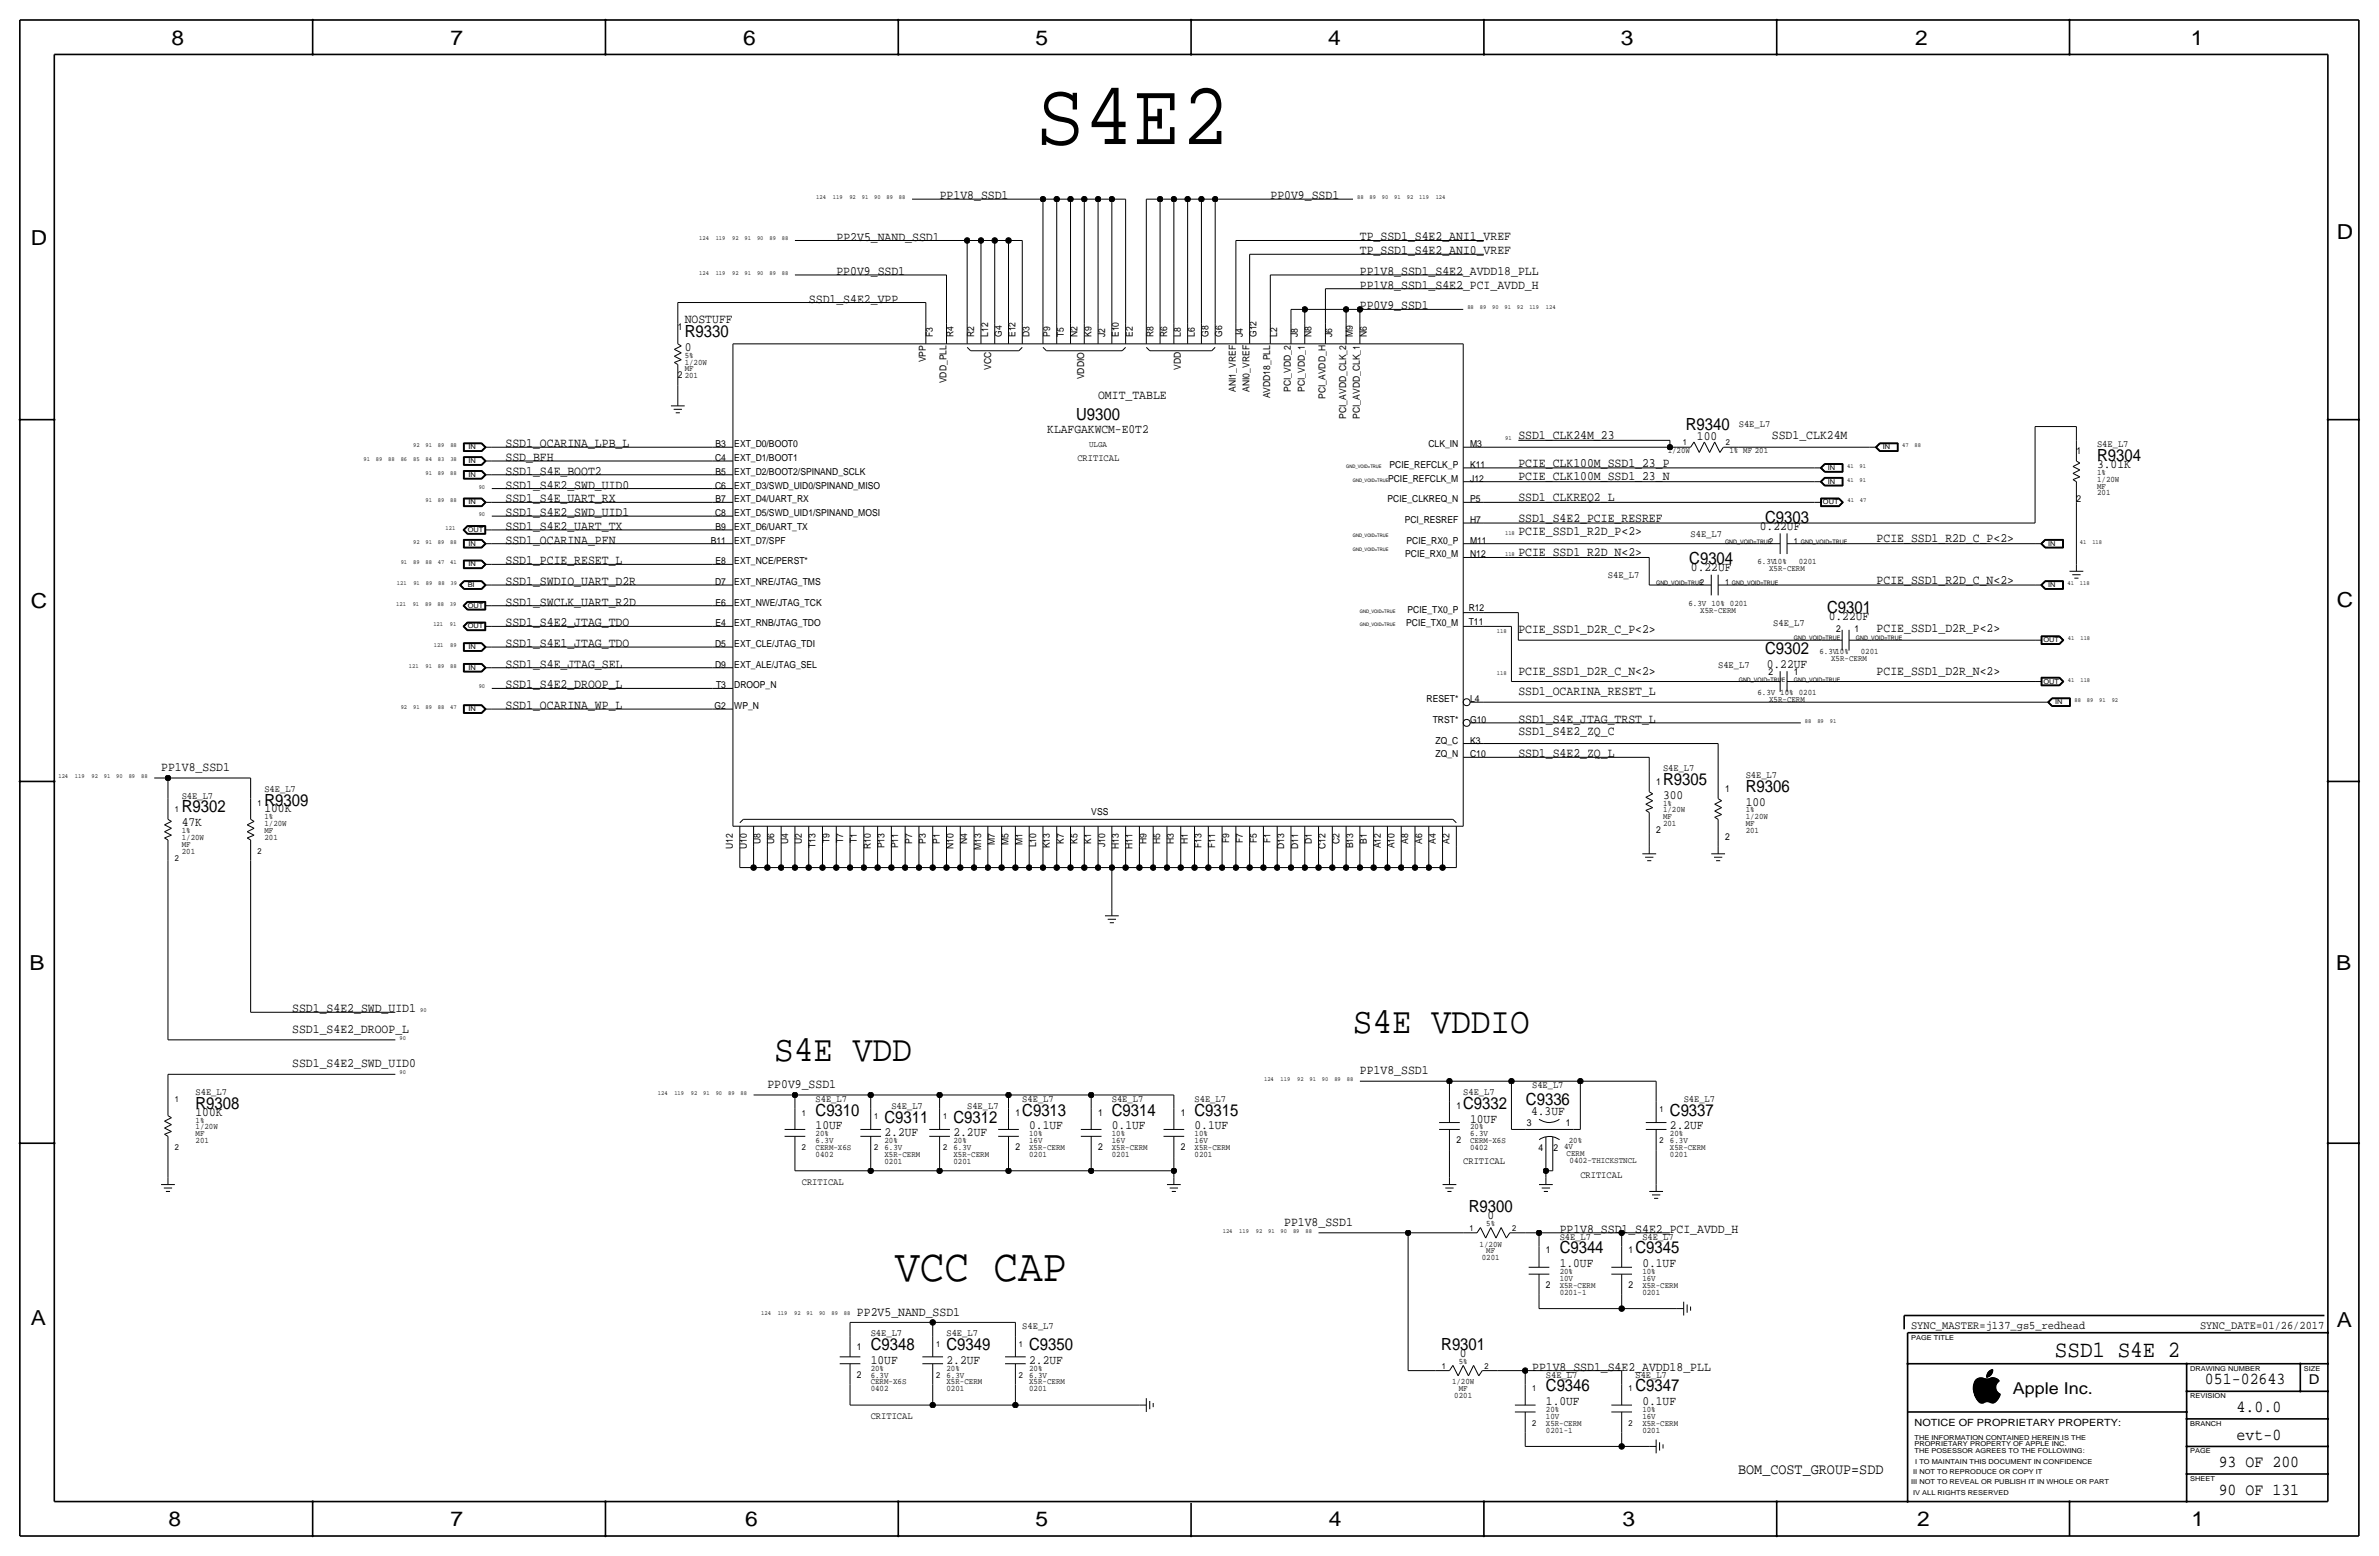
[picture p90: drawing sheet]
<svg xmlns="http://www.w3.org/2000/svg" width="877mm" height="574mm" viewBox="0 0 877 574" stroke-linecap="round" stroke-linejoin="round" font-family="sans-serif">
<defs><g id="words">
<text font-size="33.3" x="382" y="53.1">S4E2</text>
<text font-size="16.9" x="330.1" y="472.2">VCC CAP</text>
<g font-size="13.5">
<text x="498.8" y="380.7">S4E VDDIO</text>
<text x="285.4" y="390.9">S4E VDD</text>
</g>
<text font-size="8.6" x="757.6" y="500.1">SSD1 S4E 2</text>
<g font-size="7.6">
<text x="63.2" y="16.5">8</text>
<text x="166.1" y="16.5">7</text>
<text x="274" y="16.5">6</text>
<text x="381.7" y="16.5">5</text>
<text x="489.7" y="16.5">4</text>
<text x="597.6" y="16.5">3</text>
<text x="706.1" y="16.5">2</text>
<text x="807.7" y="16.5">1</text>
<text x="861.5" y="88.1">D</text>
<text x="11.4" y="90.4">D</text>
<text x="11.4" y="224.3">C</text>
<text x="861.5" y="223.8">C</text>
<text x="10.8" y="357.6">B</text>
<text x="861.3" y="357.4">B</text>
<text x="11.3" y="488.4">A</text>
<text x="861.5" y="489.2">A</text>
<text x="62.2" y="562.6">8</text>
<text x="166" y="562.6">7</text>
<text x="274.8" y="562.6">6</text>
<text x="381.7" y="562.6">5</text>
<text x="489.9" y="562.6">4</text>
<text x="598.1" y="562.6">3</text>
<text x="706.8" y="562.6">2</text>
<text x="807.9" y="562.6">1</text>
</g>
<g font-size="6.2">
<text x="252.4" y="124.2">R9330</text>
<text x="396.7" y="154.7">U9300</text>
<text x="621.5" y="158.5">R9340</text>
<text x="773.1" y="169.9">R9304</text>
<text x="650.7" y="192.8">C9303</text>
<text x="622.8" y="208">C9304</text>
<text x="673.6" y="225.8">C9301</text>
<text x="650.7" y="241">C9302</text>
<text x="613.1" y="289.3">R9305</text>
<text x="643.6" y="291.8">R9306</text>
<text x="67" y="299.5">R9302</text>
<text x="97.5" y="296.9">R9309</text>
<text x="562.6" y="407.2">C9336</text>
<text x="72.1" y="408.7">R9308</text>
<text x="300.7" y="411.2">C9310</text>
<text x="326.1" y="413.8">C9311</text>
<text x="351.5" y="413.8">C9312</text>
<text x="376.9" y="411.2">C9313</text>
<text x="409.9" y="411.2">C9314</text>
<text x="440.4" y="411.2">C9315</text>
<text x="539.4" y="408.7">C9332</text>
<text x="615.6" y="411.2">C9337</text>
<text x="541.5" y="446.8">R9300</text>
<text x="575" y="462">C9344</text>
<text x="602.9" y="462">C9345</text>
<text x="321" y="497.6">C9348</text>
<text x="348.9" y="497.6">C9349</text>
<text x="379.4" y="497.6">C9350</text>
<text x="531.3" y="497.6">R9301</text>
<text x="569.9" y="512.8">C9346</text>
<text x="602.9" y="512.8">C9347</text>
<text x="812.9" y="510.3">051-02643</text>
<text x="824.6" y="520.4">4.0.0</text>
<text x="824.6" y="530.6">evt-0</text>
<text x="818" y="540.8">93 OF 200</text>
<text x="818" y="550.9">90 OF 131</text>
</g>
<text font-size="6" x="742.1" y="513.9">Apple Inc.</text>
<text font-size="5.6" x="640.8" y="543.3">BOM_COST_GROUP=SDD</text>
<text font-size="5" x="851.2" y="510.3">D</text>
<g font-size="4.7">
<text x="346.5" y="73.4">PP1V8_SSD1</text>
<text x="468.4" y="73.4">PP0V9_SSD1</text>
<text x="308.4" y="88.6">PP2V5_NAND_SSD1</text>
<text x="501.4" y="88.6">TP_SSD1_S4E2_ANI1_VREF</text>
<text x="501.3" y="93.7">TP_SSD1_S4E2_ANI0_VREF</text>
<text x="308.4" y="101.3">PP0V9_SSD1</text>
<text x="501.4" y="101.3">PP1V8_SSD1_S4E2_AVDD18_PLL</text>
<text x="501.4" y="106.4">PP1V8_SSD1_S4E2_PCI_AVDD_H</text>
<text x="298.2" y="111.5">SSD1_S4E2_VPP</text>
<text x="252.4" y="119.1">NOSTUFF</text>
<text x="501.4" y="114">PP0V9_SSD1</text>
<text x="252.4" y="129.3">0</text>
<text x="404.8" y="147.1">OMIT_TABLE</text>
<text x="386.1" y="159.8">KLAFGAKWCM-E0T2</text>
<text x="559.8" y="161.8">SSD1_CLK24M_23</text>
<text x="653.2" y="161.8">SSD1_CLK24M</text>
<text x="186.4" y="164.9">SSD1_OCARINA_LPB_L</text>
<text x="625.6" y="162.1">100</text>
<text x="186.4" y="169.9">SSD_BFH</text>
<text x="559.8" y="172">PCIE_CLK100M_SSD1_23_P</text>
<text x="773.1" y="172.5">3.01K</text>
<text x="186.4" y="175">SSD1_S4E_BOOT2</text>
<text x="559.8" y="177">PCIE_CLK100M_SSD1_23_N</text>
<text x="186.4" y="185.2">SSD1_S4E_UART_RX</text>
<text x="186.4" y="180.1">SSD1_S4E2_SWD_UID0</text>
<text x="559.8" y="184.7">SSD1_CLKREQ2_L</text>
<text x="186.4" y="190.3">SSD1_S4E2_SWD_UID1</text>
<text x="186.4" y="195.3">SSD1_S4E2_UART_TX</text>
<text x="559.8" y="197.4">PCIE_SSD1_R2D_P&lt;2&gt;</text>
<text x="559.8" y="192.3">SSD1_S4E2_PCIE_RESREF</text>
<text x="648.8" y="195.3">0.22UF</text>
<text x="186.4" y="200.4">SSD1_OCARINA_PFN</text>
<text x="691.9" y="199.9">PCIE_SSD1_R2D_C_P&lt;2&gt;</text>
<text x="186.4" y="208">SSD1_PCIE_RESET_L</text>
<text x="559.8" y="205">PCIE_SSD1_R2D_N&lt;2&gt;</text>
<text x="186.4" y="215.7">SSD1_SWDIO_UART_D2R</text>
<text x="623.4" y="210.6">0.22UF</text>
<text x="691.9" y="215.1">PCIE_SSD1_R2D_C_N&lt;2&gt;</text>
<text x="186.4" y="223.3">SSD1_SWCLK_UART_R2D</text>
<text x="186.4" y="230.9">SSD1_S4E2_JTAG_TDO</text>
<text x="559.8" y="233.4">PCIE_SSD1_D2R_C_P&lt;2&gt;</text>
<text x="674.2" y="228.3">0.22UF</text>
<text x="691.9" y="232.9">PCIE_SSD1_D2R_P&lt;2&gt;</text>
<text x="186.4" y="238.5">SSD1_S4E1_JTAG_TDO</text>
<text x="186.4" y="246.1">SSD1_S4E_JTAG_SEL</text>
<text x="559.8" y="248.7">PCIE_SSD1_D2R_C_N&lt;2&gt;</text>
<text x="651.3" y="246.1">0.22UF</text>
<text x="691.9" y="248.7">PCIE_SSD1_D2R_N&lt;2&gt;</text>
<text x="186.4" y="253.8">SSD1_S4E2_DROOP_L</text>
<text x="559.8" y="256.3">SSD1_OCARINA_RESET_L</text>
<text x="186.4" y="261.4">SSD1_OCARINA_WP_L</text>
<text x="559.8" y="266.5">SSD1_S4E_JTAG_TRST_L</text>
<text x="559.8" y="271">SSD1_S4E2_ZQ_C</text>
<text x="559.8" y="279.1">SSD1_S4E2_ZQ_L</text>
<text x="59.4" y="284.2">PP1V8_SSD1</text>
<text x="97.5" y="299.5">100K</text>
<text x="613.1" y="294.4">300</text>
<text x="643.6" y="296.9">100</text>
<text x="67" y="304.5">47K</text>
<text x="107.7" y="373.1">SSD1_S4E2_SWD_UID1</text>
<text x="107.7" y="380.8">SSD1_S4E2_DROOP_L</text>
<text x="107.7" y="393.4">SSD1_S4E2_SWD_UID0</text>
<text x="501.3" y="396">PP1V8_SSD1</text>
<text x="282.9" y="401.1">PP0V9_SSD1</text>
<text x="72.1" y="411.2">100K</text>
<text x="542" y="413.8">10UF</text>
<text x="564.5" y="411">4.3UF</text>
<text x="300.7" y="416.3">10UF</text>
<text x="326.1" y="418.8">2.2UF</text>
<text x="351.5" y="418.8">2.2UF</text>
<text x="379.4" y="416.3">0.1UF</text>
<text x="409.9" y="416.3">0.1UF</text>
<text x="440.4" y="416.3">0.1UF</text>
<text x="615.6" y="416.3">2.2UF</text>
<text x="548.4" y="449.3">0</text>
<text x="473.4" y="451.9">PP1V8_SSD1</text>
<text x="575" y="454.4">PP1V8_SSD1_S4E2_PCI_AVDD_H</text>
<text x="575" y="467.1">1.0UF</text>
<text x="605.5" y="467.1">0.1UF</text>
<text x="315.9" y="484.9">PP2V5_NAND_SSD1</text>
<text x="321" y="502.7">10UF</text>
<text x="348.9" y="502.7">2.2UF</text>
<text x="379.4" y="502.7">2.2UF</text>
<text x="538.2" y="500.1">0</text>
<text x="564.8" y="505.2">PP1V8_SSD1_S4E2_AVDD18_PLL</text>
<text x="569.9" y="517.9">1.0UF</text>
<text x="605.5" y="517.9">0.1UF</text>
</g>
<g font-size="4.3">
<text x="704.5" y="490">SYNC_MASTER=j137_gs5_redhead</text>
<text x="811.1" y="490">SYNC_DATE=01/26/2017</text>
</g>
<text font-size="3.7" x="705.8" y="525.5">NOTICE OF PROPRIETARY PROPERTY:</text>
<g font-size="3.6">
<text x="641" y="157.2">S4E_L7</text>
<text x="773.1" y="164.8">S4E_L7</text>
<text x="397.2" y="169.9">CRITICAL</text>
<text x="623.3" y="197.9">S4E_L7</text>
<text x="592.8" y="213.1">S4E_L7</text>
<text x="653.7" y="230.9">S4E_L7</text>
<text x="633.4" y="246.1">S4E_L7</text>
<text x="613.1" y="284.2">S4E_L7</text>
<text x="643.6" y="286.8">S4E_L7</text>
<text x="97.5" y="291.8">S4E_L7</text>
<text x="67" y="294.4">S4E_L7</text>
<text x="564.8" y="401.1">S4E_L7</text>
<text x="72.1" y="403.6">S4E_L7</text>
<text x="300.7" y="406.1">S4E_L7</text>
<text x="376.9" y="406.1">S4E_L7</text>
<text x="409.9" y="406.1">S4E_L7</text>
<text x="440.4" y="406.1">S4E_L7</text>
<text x="539.4" y="403.6">S4E_L7</text>
<text x="620.7" y="406.1">S4E_L7</text>
<text x="328.6" y="408.7">S4E_L7</text>
<text x="356.6" y="408.7">S4E_L7</text>
<text x="539.4" y="429">CRITICAL</text>
<text x="295.6" y="436.6">CRITICAL</text>
<text x="582.6" y="434.1">CRITICAL</text>
<text x="575" y="456.9">S4E_L7</text>
<text x="605.5" y="456.9">S4E_L7</text>
<text x="376.9" y="490">S4E_L7</text>
<text x="321" y="492.5">S4E_L7</text>
<text x="348.9" y="492.5">S4E_L7</text>
<text x="569.9" y="507.7">S4E_L7</text>
<text x="602.9" y="507.7">S4E_L7</text>
<text x="321" y="523">CRITICAL</text>
</g>
<g font-size="3.5">
<text x="249.9" y="121.7">1</text>
<text x="343.9" y="124.2" transform="rotate(-90 343.9 124.2)">F3</text>
<text x="351.6" y="124.2" transform="rotate(-90 351.6 124.2)">R4</text>
<text x="359.2" y="124.2" transform="rotate(-90 359.2 124.2)">R2</text>
<text x="364.3" y="124.2" transform="rotate(-90 364.3 124.2)">L12</text>
<text x="369.4" y="124.2" transform="rotate(-90 369.4 124.2)">G4</text>
<text x="374.4" y="124.2" transform="rotate(-90 374.4 124.2)">E12</text>
<text x="379.5" y="124.2" transform="rotate(-90 379.5 124.2)">D3</text>
<text x="387.1" y="124.2" transform="rotate(-90 387.1 124.2)">P9</text>
<text x="392.2" y="124.2" transform="rotate(-90 392.2 124.2)">T5</text>
<text x="397.3" y="124.2" transform="rotate(-90 397.3 124.2)">N2</text>
<text x="402.4" y="124.2" transform="rotate(-90 402.4 124.2)">K9</text>
<text x="407.4" y="124.2" transform="rotate(-90 407.4 124.2)">J2</text>
<text x="412.5" y="124.2" transform="rotate(-90 412.5 124.2)">E10</text>
<text x="417.6" y="124.2" transform="rotate(-90 417.6 124.2)">E2</text>
<text x="425.2" y="124.2" transform="rotate(-90 425.2 124.2)">R8</text>
<text x="430.3" y="124.2" transform="rotate(-90 430.3 124.2)">R6</text>
<text x="435.4" y="124.2" transform="rotate(-90 435.4 124.2)">L8</text>
<text x="440.5" y="124.2" transform="rotate(-90 440.5 124.2)">L6</text>
<text x="445.6" y="124.2" transform="rotate(-90 445.6 124.2)">G8</text>
<text x="450.6" y="124.2" transform="rotate(-90 450.6 124.2)">G6</text>
<text x="458.2" y="124.2" transform="rotate(-90 458.2 124.2)">J4</text>
<text x="463.2" y="124.2" transform="rotate(-90 463.2 124.2)">G12</text>
<text x="470.9" y="124.2" transform="rotate(-90 470.9 124.2)">L2</text>
<text x="478.5" y="124.2" transform="rotate(-90 478.5 124.2)">J8</text>
<text x="483.6" y="124.2" transform="rotate(-90 483.6 124.2)">N8</text>
<text x="491.2" y="124.2" transform="rotate(-90 491.2 124.2)">J6</text>
<text x="498.8" y="124.2" transform="rotate(-90 498.8 124.2)">M9</text>
<text x="503.9" y="124.2" transform="rotate(-90 503.9 124.2)">N6</text>
<text x="341.3" y="133.6" transform="rotate(-90 341.3 133.6)">VPP</text>
<text x="365.5" y="136.4" transform="rotate(-90 365.5 136.4)">VCC</text>
<text x="435.3" y="136.4" transform="rotate(-90 435.3 136.4)">VDD</text>
<text x="249.9" y="139.4">2</text>
<text x="348.9" y="141.3" transform="rotate(-90 348.9 141.3)">VDD_PLL</text>
<text x="399.7" y="139.8" transform="rotate(-90 399.7 139.8)">VDDIO</text>
<text x="455.6" y="144.4" transform="rotate(-90 455.6 144.4)">ANI1_VREF</text>
<text x="460.7" y="144.4" transform="rotate(-90 460.7 144.4)">ANI0_VREF</text>
<text x="468.3" y="146.9" transform="rotate(-90 468.3 146.9)">AVDD18_PLL</text>
<text x="475.9" y="144.4" transform="rotate(-90 475.9 144.4)">PCI_VDD_2</text>
<text x="481" y="144.4" transform="rotate(-90 481 144.4)">PCI_VDD_1</text>
<text x="488.6" y="147" transform="rotate(-90 488.6 147)">PCI_AVDD_H</text>
<text x="496.3" y="154.4" transform="rotate(-90 496.3 154.4)">PCI_AVDD_CLK_2</text>
<text x="501.3" y="154.4" transform="rotate(-90 501.3 154.4)">PCI_AVDD_CLK_1</text>
<text x="263.8" y="164.8">B3</text>
<text x="270.7" y="164.8">EXT_D0/BOOT0</text>
<text x="526.6" y="164.8">CLK_IN</text>
<text x="542" y="164.8">M3</text>
<text x="765.5" y="167.4">1</text>
<text x="263.6" y="169.9">C4</text>
<text x="270.7" y="169.9">EXT_D1/BOOT1</text>
<text x="512.3" y="172.5">PCIE_REFCLK_P</text>
<text x="542" y="172.5">K11</text>
<text x="263.8" y="175">B5</text>
<text x="270.7" y="175">EXT_D2/BOOT2/SPINAND_SCLK</text>
<text x="511.7" y="177.5">PCIE_REFCLK_M</text>
<text x="542" y="177.6">J12</text>
<text x="263.6" y="180.1">C6</text>
<text x="263.8" y="185.2">B7</text>
<text x="270.7" y="180.1">EXT_D3/SWD_UID0/SPINAND_MISO</text>
<text x="270.7" y="185.2">EXT_D4/UART_RX</text>
<text x="511.6" y="185.2">PCIE_CLKREQ_N</text>
<text x="542" y="185.2">P5</text>
<text x="765.5" y="185.2">2</text>
<text x="263.6" y="190.2">C8</text>
<text x="270.7" y="190.2">EXT_D5/SWD_UID1/SPINAND_MOSI</text>
<text x="263.8" y="195.3">B9</text>
<text x="270.7" y="195.3">EXT_D6/UART_TX</text>
<text x="517.9" y="192.8">PCI_RESREF</text>
<text x="542" y="192.8">H7</text>
<text x="262.1" y="200.4">B11</text>
<text x="270.7" y="200.4">EXT_D7/SPF</text>
<text x="518.6" y="200.4">PCIE_RX0_P</text>
<text x="542" y="200.4">M11</text>
<text x="263.8" y="208">E8</text>
<text x="270.7" y="208">EXT_NCE/PERST*</text>
<text x="518.1" y="205.5">PCIE_RX0_M</text>
<text x="542" y="205.5">N12</text>
<text x="263.6" y="215.6">D7</text>
<text x="270.7" y="215.6">EXT_NRE/JTAG_TMS</text>
<text x="263.8" y="223.3">E6</text>
<text x="270.7" y="223.3">EXT_NWE/JTAG_TCK</text>
<text x="518.9" y="225.8">PCIE_TX0_P</text>
<text x="541.5" y="225.3">R12</text>
<text x="263.8" y="230.9">E4</text>
<text x="270.7" y="230.9">EXT_RNB/JTAG_TDO</text>
<text x="518.4" y="230.9">PCIE_TX0_M</text>
<text x="541.5" y="230.4">T11</text>
<text x="676.9" y="232.9">2</text>
<text x="683.7" y="232.9">1</text>
<text x="263.6" y="238.5">D5</text>
<text x="270.7" y="238.5">EXT_CLE/JTAG_TDI</text>
<text x="263.6" y="246.1">D9</text>
<text x="270.7" y="246.1">EXT_ALE/JTAG_SEL</text>
<text x="652" y="248.7">2</text>
<text x="661.4" y="248.7">1</text>
<text x="264" y="253.7">T3</text>
<text x="270.7" y="253.7">DROOP_N</text>
<text x="263.5" y="261.4">G2</text>
<text x="270.7" y="261.4">WP_N</text>
<text x="525.9" y="258.8">RESET*</text>
<text x="542" y="258.8">L4</text>
<text x="528.2" y="266.4">TRST*</text>
<text x="542" y="266.4">G10</text>
<text x="529.3" y="274.1">ZQ_C</text>
<text x="542" y="274.1">K3</text>
<text x="529.3" y="279.1">ZQ_N</text>
<text x="542" y="279.1">C10</text>
<text x="610.6" y="289.3">1</text>
<text x="636" y="291.8">1</text>
<text x="402.3" y="300.2">VSS</text>
<text x="280.4" y="311.1" transform="rotate(-90 280.4 311.1)">U8</text>
<text x="285.4" y="311.1" transform="rotate(-90 285.4 311.1)">U6</text>
<text x="290.5" y="311.1" transform="rotate(-90 290.5 311.1)">U4</text>
<text x="295.6" y="311.1" transform="rotate(-90 295.6 311.1)">U2</text>
<text x="305.8" y="310.8" transform="rotate(-90 305.8 310.8)">T9</text>
<text x="310.9" y="310.8" transform="rotate(-90 310.9 310.8)">T7</text>
<text x="315.9" y="310.8" transform="rotate(-90 315.9 310.8)">T1</text>
<text x="336.3" y="310.9" transform="rotate(-90 336.3 310.9)">P7</text>
<text x="341.3" y="310.9" transform="rotate(-90 341.3 310.9)">P3</text>
<text x="346.4" y="310.9" transform="rotate(-90 346.4 310.9)">P1</text>
<text x="356.6" y="311.1" transform="rotate(-90 356.6 311.1)">N4</text>
<text x="366.8" y="311.5" transform="rotate(-90 366.8 311.5)">M7</text>
<text x="371.8" y="311.5" transform="rotate(-90 371.8 311.5)">M5</text>
<text x="376.9" y="311.5" transform="rotate(-90 376.9 311.5)">M1</text>
<text x="392.2" y="310.9" transform="rotate(-90 392.2 310.9)">K7</text>
<text x="397.2" y="310.9" transform="rotate(-90 397.2 310.9)">K5</text>
<text x="402.3" y="310.9" transform="rotate(-90 402.3 310.9)">K1</text>
<text x="422.6" y="311.1" transform="rotate(-90 422.6 311.1)">H9</text>
<text x="427.7" y="311.1" transform="rotate(-90 427.7 311.1)">H5</text>
<text x="432.8" y="311.1" transform="rotate(-90 432.8 311.1)">H3</text>
<text x="437.9" y="311.1" transform="rotate(-90 437.9 311.1)">H1</text>
<text x="453.1" y="310.8" transform="rotate(-90 453.1 310.8)">F9</text>
<text x="458.2" y="310.8" transform="rotate(-90 458.2 310.8)">F7</text>
<text x="463.3" y="310.8" transform="rotate(-90 463.3 310.8)">F5</text>
<text x="468.4" y="310.8" transform="rotate(-90 468.4 310.8)">F1</text>
<text x="483.6" y="311.1" transform="rotate(-90 483.6 311.1)">D1</text>
<text x="493.8" y="311.1" transform="rotate(-90 493.8 311.1)">C2</text>
<text x="503.9" y="310.9" transform="rotate(-90 503.9 310.9)">B1</text>
<text x="519.2" y="310.9" transform="rotate(-90 519.2 310.9)">A8</text>
<text x="524.3" y="310.9" transform="rotate(-90 524.3 310.9)">A6</text>
<text x="529.4" y="310.9" transform="rotate(-90 529.4 310.9)">A4</text>
<text x="534.4" y="310.9" transform="rotate(-90 534.4 310.9)">A2</text>
<text x="610.6" y="307.1">2</text>
<text x="636" y="309.6">2</text>
<text x="270.2" y="312.9" transform="rotate(-90 270.2 312.9)">U12</text>
<text x="275.3" y="312.9" transform="rotate(-90 275.3 312.9)">U10</text>
<text x="300.7" y="312.5" transform="rotate(-90 300.7 312.5)">T13</text>
<text x="321" y="312.9" transform="rotate(-90 321 312.9)">R10</text>
<text x="326.1" y="312.7" transform="rotate(-90 326.1 312.7)">P13</text>
<text x="331.2" y="312.7" transform="rotate(-90 331.2 312.7)">P11</text>
<text x="351.5" y="312.9" transform="rotate(-90 351.5 312.9)">N10</text>
<text x="361.7" y="313.2" transform="rotate(-90 361.7 313.2)">M13</text>
<text x="382" y="312.3" transform="rotate(-90 382 312.3)">L10</text>
<text x="387.1" y="312.7" transform="rotate(-90 387.1 312.7)">K13</text>
<text x="407.4" y="312.2" transform="rotate(-90 407.4 312.2)">J10</text>
<text x="412.5" y="312.9" transform="rotate(-90 412.5 312.9)">H13</text>
<text x="417.6" y="312.9" transform="rotate(-90 417.6 312.9)">H11</text>
<text x="443" y="312.5" transform="rotate(-90 443 312.5)">F13</text>
<text x="448.1" y="312.5" transform="rotate(-90 448.1 312.5)">F11</text>
<text x="473.5" y="312.9" transform="rotate(-90 473.5 312.9)">D13</text>
<text x="478.5" y="312.9" transform="rotate(-90 478.5 312.9)">D11</text>
<text x="488.7" y="312.9" transform="rotate(-90 488.7 312.9)">C12</text>
<text x="498.9" y="312.7" transform="rotate(-90 498.9 312.7)">B13</text>
<text x="509" y="312.7" transform="rotate(-90 509 312.7)">A12</text>
<text x="514.1" y="312.7" transform="rotate(-90 514.1 312.7)">A10</text>
<text x="374.3" y="411.2">1</text>
<text x="404.8" y="411.2">1</text>
<text x="435.3" y="411.2">1</text>
<text x="536.9" y="408.7">1</text>
<text x="562.8" y="415">3</text>
<text x="577.3" y="415">1</text>
<text x="374.3" y="423.9">2</text>
<text x="404.8" y="423.9">2</text>
<text x="435.3" y="423.9">2</text>
<text x="536.9" y="421.4">2</text>
<text x="567.2" y="424.2">4</text>
<text x="572.7" y="424.2">2</text>
<text x="569.9" y="462">1</text>
<text x="600.4" y="462">1</text>
<text x="569.9" y="474.7">2</text>
<text x="600.4" y="474.7">2</text>
<text x="315.9" y="497.6">1</text>
<text x="315.9" y="507.7">2</text>
</g>
<g font-size="3.1">
<text x="252.4" y="131.8">5%</text>
<text x="252.4" y="134.4">1/20W</text>
<text x="252.4" y="136.9">MF</text>
<text x="252.4" y="139.4">201</text>
<text x="401.5" y="164.8">ULGA</text>
<text x="614.8" y="166.9">1/20W</text>
<text x="620.5" y="164.1">1</text>
<text x="636.2" y="164.1">2</text>
<text x="637.6" y="166.9">1% MF 201</text>
<text x="773.1" y="177.5">1/20W</text>
<text x="773.1" y="175">1%</text>
<text x="773.1" y="182.6">201</text>
<text x="773.1" y="180.1">MF</text>
<text x="652.2" y="200.4">2</text>
<text x="661.4" y="200.4">1</text>
<text x="647.9" y="208">6.3V10%</text>
<text x="663.1" y="208">0201</text>
<text x="626.8" y="215.6">2</text>
<text x="636" y="215.6">1</text>
<text x="652.2" y="210.6">X5R-CERM</text>
<text x="622.5" y="223.3">6.3V 10% 0201</text>
<text x="626.8" y="225.8">X5R-CERM</text>
<text x="670.8" y="241">6.3V10%</text>
<text x="675.1" y="243.6">X5R-CERM</text>
<text x="686" y="241">0201</text>
<text x="647.9" y="256.3">6.3V 10% 0201</text>
<text x="652.2" y="258.8">X5R-CERM</text>
<text x="64.5" y="299.5">1</text>
<text x="94.9" y="296.9">1</text>
<text x="613.1" y="299.5">1/20W</text>
<text x="613.1" y="296.9">1%</text>
<text x="643.6" y="299.5">1%</text>
<text x="97.5" y="304.5">1/20W</text>
<text x="97.5" y="302">1%</text>
<text x="613.1" y="304.5">201</text>
<text x="613.1" y="302">MF</text>
<text x="643.6" y="302">1/20W</text>
<text x="643.6" y="304.5">MF</text>
<text x="67" y="309.6">1/20W</text>
<text x="67" y="307.1">1%</text>
<text x="97.5" y="307.1">MF</text>
<text x="97.5" y="309.6">201</text>
<text x="643.6" y="307.1">201</text>
<text x="64.5" y="317.2">2</text>
<text x="67" y="314.7">201</text>
<text x="67" y="312.2">MF</text>
<text x="94.9" y="314.7">2</text>
<text x="64.5" y="406.1">1</text>
<text x="72.1" y="413.8">1%</text>
<text x="295.6" y="411.2">1</text>
<text x="322.3" y="412.5">1</text>
<text x="347.7" y="412.5">1</text>
<text x="611.8" y="410">1</text>
<text x="72.1" y="416.3">1/20W</text>
<text x="72.1" y="418.8">MF</text>
<text x="300.7" y="418.8">20%</text>
<text x="379.4" y="418.8">10%</text>
<text x="409.9" y="418.8">10%</text>
<text x="440.4" y="418.8">10%</text>
<text x="542" y="416.3">20%</text>
<text x="542" y="418.8">6.3V</text>
<text x="615.6" y="418.8">20%</text>
<text x="64.5" y="423.9">2</text>
<text x="72.1" y="421.4">201</text>
<text x="295.6" y="423.9">2</text>
<text x="300.7" y="423.9">CERM-X6S</text>
<text x="300.7" y="421.4">6.3V</text>
<text x="322.3" y="423.9">2</text>
<text x="326.1" y="421.4">20%</text>
<text x="326.1" y="423.9">6.3V</text>
<text x="347.7" y="423.9">2</text>
<text x="351.5" y="421.4">20%</text>
<text x="351.5" y="423.9">6.3V</text>
<text x="379.4" y="423.9">X5R-CERM</text>
<text x="379.4" y="421.4">16V</text>
<text x="409.9" y="423.9">X5R-CERM</text>
<text x="409.9" y="421.4">16V</text>
<text x="440.4" y="421.4">16V</text>
<text x="440.4" y="423.9">X5R-CERM</text>
<text x="542" y="423.9">0402</text>
<text x="542" y="421.4">CERM-X6S</text>
<text x="576.7" y="423.7">4V</text>
<text x="578.4" y="421.1">20%</text>
<text x="611.8" y="421.4">2</text>
<text x="615.6" y="423.9">X5R-CERM</text>
<text x="615.6" y="421.4">6.3V</text>
<text x="300.7" y="426.5">0402</text>
<text x="326.1" y="426.5">X5R-CERM</text>
<text x="326.1" y="429">0201</text>
<text x="351.5" y="426.5">X5R-CERM</text>
<text x="351.5" y="429">0201</text>
<text x="379.4" y="426.5">0201</text>
<text x="409.9" y="426.5">0201</text>
<text x="440.4" y="426.5">0201</text>
<text x="577.5" y="426.2">CERM</text>
<text x="578.6" y="428.8">0402-THICKSTNCL</text>
<text x="615.6" y="426.5">0201</text>
<text x="541.7" y="453.6">1</text>
<text x="548" y="451.9">5%</text>
<text x="557.5" y="453.6">2</text>
<text x="545.5" y="459.5">1/20W</text>
<text x="546.3" y="464.6">0201</text>
<text x="548" y="462">MF</text>
<text x="575" y="472.2">10V</text>
<text x="575" y="469.6">20%</text>
<text x="605.5" y="472.2">16V</text>
<text x="605.5" y="469.6">10%</text>
<text x="575" y="477.3">0201-1</text>
<text x="575" y="474.7">X5R-CERM</text>
<text x="605.5" y="474.7">X5R-CERM</text>
<text x="605.5" y="477.3">0201</text>
<text x="345.1" y="496.3">1</text>
<text x="375.6" y="496.3">1</text>
<text x="537.8" y="502.7">5%</text>
<text x="321" y="507.7">6.3V</text>
<text x="321" y="505.2">20%</text>
<text x="345.1" y="507.7">2</text>
<text x="348.9" y="505.2">20%</text>
<text x="348.9" y="507.7">6.3V</text>
<text x="375.6" y="507.7">2</text>
<text x="379.4" y="507.7">6.3V</text>
<text x="379.4" y="505.2">20%</text>
<text x="531.6" y="504.4">1</text>
<text x="547.3" y="504.4">2</text>
<text x="321" y="512.8">0402</text>
<text x="321" y="510.3">CERM-X6S</text>
<text x="348.9" y="510.3">X5R-CERM</text>
<text x="348.9" y="512.8">0201</text>
<text x="379.4" y="510.3">X5R-CERM</text>
<text x="379.4" y="512.8">0201</text>
<text x="535.3" y="510.3">1/20W</text>
<text x="536.1" y="515.4">0201</text>
<text x="537.8" y="512.8">MF</text>
<text x="564.8" y="512.8">1</text>
<text x="600.4" y="512.8">1</text>
<text x="569.9" y="520.4">20%</text>
<text x="605.5" y="520.4">10%</text>
<text x="564.8" y="525.5">2</text>
<text x="569.9" y="523">10V</text>
<text x="569.9" y="525.5">X5R-CERM</text>
<text x="600.4" y="525.5">2</text>
<text x="605.5" y="525.5">X5R-CERM</text>
<text x="605.5" y="523">16V</text>
<text x="569.9" y="528.1">0201-1</text>
<text x="605.5" y="528.1">0201</text>
</g>
<g font-size="2.5">
<text x="172.7" y="165.6">IN</text>
<text x="694.1" y="165.6">IN</text>
<text x="172.7" y="170.7">IN</text>
<text x="673.8" y="173.2">IN</text>
<text x="172.7" y="175.8">IN</text>
<text x="673.8" y="178.3">IN</text>
<text x="172.7" y="185.9">IN</text>
<text x="672" y="185.9">OUT</text>
<text x="172.4" y="196.1">OUT</text>
<text x="172.7" y="201.2">IN</text>
<text x="755.1" y="201.2">IN</text>
<text x="172.7" y="208.8">IN</text>
<text x="172.4" y="216.4">BI</text>
<text x="755.1" y="216.4">IN</text>
<text x="172.4" y="224">OUT</text>
<text x="172.4" y="231.6">OUT</text>
<text x="172.7" y="239.3">IN</text>
<text x="753.3" y="236.7">OUT</text>
<text x="172.7" y="246.9">IN</text>
<text x="753.3" y="252">OUT</text>
<text x="172.7" y="262.1">IN</text>
<text x="757.6" y="259.6">IN</text>
<text x="704.5" y="493.8">PAGE TITLE</text>
<text x="807.4" y="505.2">DRAWING NUMBER</text>
<text x="849.3" y="505.2">SIZE</text>
<text x="807.4" y="515.4">REVISION</text>
<text x="807.4" y="525.5">BRANCH</text>
<text x="705.8" y="533.1">PROPRIETARY PROPERTY OF APPLE INC.</text>
<text x="705.8" y="530.6">THE INFORMATION CONTAINED HEREIN IS THE</text>
<text x="705.8" y="535.7">THE POSESSOR AGREES TO THE FOLLOWING:</text>
<text x="706.1" y="539.5">I TO MAINTAIN THIS DOCUMENT IN CONFIDENCE</text>
<text x="807.4" y="535.7">PAGE</text>
<text x="705.3" y="543.3">II NOT TO REPRODUCE OR COPY IT</text>
<text x="807.4" y="545.8">SHEET</text>
<text x="704.5" y="547.1">III NOT TO REVEAL OR PUBLISH IT IN WHOLE OR PART</text>
<text x="705.3" y="550.9">IV ALL RIGHTS RESERVED</text>
</g>
<g font-size="2.3">
<text x="300.9" y="73.4">124</text>
<text x="307" y="73.4">119</text>
<text x="313.1" y="73.4">92</text>
<text x="317.7" y="73.4">91</text>
<text x="322.3" y="73.4">90</text>
<text x="326.8" y="73.4">89</text>
<text x="331.4" y="73.4">88</text>
<text x="500.3" y="73.4">88</text>
<text x="504.9" y="73.4">89</text>
<text x="509.5" y="73.4">90</text>
<text x="514" y="73.4">91</text>
<text x="518.6" y="73.4">92</text>
<text x="523.2" y="73.4">119</text>
<text x="529.3" y="73.4">124</text>
<text x="257.8" y="88.6">124</text>
<text x="263.9" y="88.6">119</text>
<text x="269.9" y="88.6">92</text>
<text x="274.5" y="88.6">91</text>
<text x="279.1" y="88.6">90</text>
<text x="283.7" y="88.6">89</text>
<text x="288.2" y="88.6">88</text>
<text x="257.8" y="101.3">124</text>
<text x="263.9" y="101.3">119</text>
<text x="269.9" y="101.3">92</text>
<text x="274.5" y="101.3">91</text>
<text x="279.1" y="101.3">90</text>
<text x="283.7" y="101.3">89</text>
<text x="288.2" y="101.3">88</text>
<text x="541" y="114">88</text>
<text x="545.5" y="114">89</text>
<text x="550.1" y="114">90</text>
<text x="554.7" y="114">91</text>
<text x="559.3" y="114">92</text>
<text x="563.8" y="114">119</text>
<text x="569.9" y="114">124</text>
<text x="152.3" y="164.8">92</text>
<text x="156.9" y="164.8">91</text>
<text x="161.5" y="164.8">89</text>
<text x="166" y="164.8">88</text>
<text x="554.9" y="162.3">91</text>
<text x="701.3" y="164.8">47</text>
<text x="705.9" y="164.8">88</text>
<text x="134" y="169.9">91</text>
<text x="138.6" y="169.9">89</text>
<text x="143.2" y="169.9">88</text>
<text x="147.7" y="169.9">86</text>
<text x="152.3" y="169.9">85</text>
<text x="156.9" y="169.9">84</text>
<text x="161.5" y="169.9">83</text>
<text x="166" y="169.9">38</text>
<text x="681" y="172.5">41</text>
<text x="685.5" y="172.5">91</text>
<text x="156.9" y="175">91</text>
<text x="161.4" y="175">89</text>
<text x="166" y="175">88</text>
<text x="681" y="177.5">41</text>
<text x="685.5" y="177.5">91</text>
<text x="156.9" y="185.2">91</text>
<text x="161.4" y="185.2">89</text>
<text x="166" y="185.2">88</text>
<text x="176.5" y="180.1">90</text>
<text x="681.1" y="185.2">41</text>
<text x="685.7" y="185.2">47</text>
<text x="176.5" y="190.2">90</text>
<text x="164.3" y="195.3">121</text>
<text x="554.9" y="197.4">118</text>
<text x="152.3" y="200.4">92</text>
<text x="156.9" y="200.4">91</text>
<text x="161.4" y="200.4">89</text>
<text x="166" y="200.4">88</text>
<text x="636" y="200.4">GND_VOID=TRUE</text>
<text x="663.9" y="200.4">GND_VOID=TRUE</text>
<text x="766.8" y="200.4">41</text>
<text x="771.4" y="200.4">118</text>
<text x="147.7" y="208">91</text>
<text x="152.3" y="208">89</text>
<text x="156.9" y="208">88</text>
<text x="161.4" y="208">47</text>
<text x="166" y="208">41</text>
<text x="554.9" y="205">118</text>
<text x="146.3" y="215.6">121</text>
<text x="152.4" y="215.6">91</text>
<text x="157" y="215.6">89</text>
<text x="161.5" y="215.6">88</text>
<text x="166.1" y="215.6">39</text>
<text x="610.6" y="215.6">GND_VOID=TRUE</text>
<text x="638.5" y="215.6">GND_VOID=TRUE</text>
<text x="762.3" y="215.6">41</text>
<text x="766.8" y="215.6">118</text>
<text x="146" y="223.3">121</text>
<text x="152.1" y="223.3">91</text>
<text x="156.7" y="223.3">89</text>
<text x="161.3" y="223.3">88</text>
<text x="165.9" y="223.3">39</text>
<text x="159.8" y="230.9">121</text>
<text x="165.9" y="230.9">91</text>
<text x="551.8" y="233.4">118</text>
<text x="159.9" y="238.5">121</text>
<text x="166" y="238.5">89</text>
<text x="661.4" y="236">GND_VOID=TRUE</text>
<text x="684.2" y="236">GND_VOID=TRUE</text>
<text x="762.4" y="236">41</text>
<text x="767" y="236">118</text>
<text x="150.8" y="246.1">121</text>
<text x="156.9" y="246.1">91</text>
<text x="161.4" y="246.1">89</text>
<text x="166" y="246.1">88</text>
<text x="551.8" y="248.7">118</text>
<text x="641" y="251.2">GND_VOID=TRUE</text>
<text x="661.4" y="251.2">GND_VOID=TRUE</text>
<text x="762.4" y="251.2">41</text>
<text x="767" y="251.2">118</text>
<text x="176.5" y="253.7">90</text>
<text x="147.7" y="261.4">92</text>
<text x="152.3" y="261.4">91</text>
<text x="156.9" y="261.4">89</text>
<text x="161.4" y="261.4">88</text>
<text x="166" y="261.4">47</text>
<text x="764.8" y="258.8">88</text>
<text x="769.4" y="258.8">89</text>
<text x="773.9" y="258.8">91</text>
<text x="778.5" y="258.8">92</text>
<text x="665.4" y="266.4">88</text>
<text x="670" y="266.4">89</text>
<text x="674.6" y="266.4">91</text>
<text x="21.5" y="286.8">124</text>
<text x="27.6" y="286.8">119</text>
<text x="33.7" y="286.8">92</text>
<text x="38.3" y="286.8">91</text>
<text x="42.9" y="286.8">90</text>
<text x="47.4" y="286.8">89</text>
<text x="52" y="286.8">88</text>
<text x="154.9" y="373.1">90</text>
<text x="147.3" y="383.3">90</text>
<text x="147.3" y="396">90</text>
<text x="466" y="398.5">124</text>
<text x="472.1" y="398.5">119</text>
<text x="478.2" y="398.5">92</text>
<text x="482.8" y="398.5">91</text>
<text x="487.4" y="398.5">90</text>
<text x="491.9" y="398.5">89</text>
<text x="496.5" y="398.5">88</text>
<text x="242.5" y="403.6">124</text>
<text x="248.6" y="403.6">119</text>
<text x="254.7" y="403.6">92</text>
<text x="259.3" y="403.6">91</text>
<text x="263.9" y="403.6">90</text>
<text x="268.4" y="403.6">89</text>
<text x="273" y="403.6">88</text>
<text x="450.8" y="454.4">124</text>
<text x="456.9" y="454.4">119</text>
<text x="463" y="454.4">92</text>
<text x="467.6" y="454.4">91</text>
<text x="472.1" y="454.4">90</text>
<text x="476.7" y="454.4">89</text>
<text x="481.3" y="454.4">88</text>
<text x="280.6" y="484.9">124</text>
<text x="286.7" y="484.9">119</text>
<text x="292.8" y="484.9">92</text>
<text x="297.4" y="484.9">91</text>
<text x="302" y="484.9">90</text>
<text x="306.5" y="484.9">89</text>
<text x="311.1" y="484.9">88</text>
</g>
<g font-size="1.7">
<text x="496.3" y="172.5">GND_VOID=TRUE</text>
<text x="498.8" y="177.5">GND_VOID=TRUE</text>
<text x="498.8" y="197.9">GND_VOID=TRUE</text>
<text x="498.8" y="202.9">GND_VOID=TRUE</text>
<text x="501.3" y="225.8">GND_VOID=TRUE</text>
<text x="501.3" y="230.9">GND_VOID=TRUE</text>
</g>
</g></defs>
<g fill="none" stroke="#000" stroke-width=".37">
<path d="M336.2 73.4h48.3zM384.5 73.4v45.7zM384.5 73.4h5.1zM389.6 73.4h5.1zM389.6 73.4v45.7zM394.7 73.4v45.7zM394.7 73.4h5zM399.7 73.4v45.7zM399.7 73.4h5.1zM404.8 73.4v45.7zM404.8 73.4h5.1zM409.9 73.4v45.7z"/>
<path d="M409.9 73.4h5.1zM415 73.4v45.7zM422.6 73.4v45.7zM422.6 73.4h5.1zM427.7 73.4h5.1zM427.7 73.4v45.7zM432.8 73.4v45.7zM432.8 73.4h5zM437.8 73.4v45.7zM437.8 73.4h5.1zM442.9 73.4v45.7zM442.9 73.4h5.1z"/>
<path d="M448 73.4h50.8zM448 73.4v45.7zM293.1 88.6h63.5zM356.6 88.6h5zM356.6 88.6v30.5zM361.6 88.6v30.5zM361.6 88.6h5.1zM366.7 88.6v30.5zM366.7 88.6h5.1zM371.8 88.6v30.5zM371.8 88.6h5.1zM376.9 88.6v30.5z"/>
<path d="M455.6 88.6h91.5zM455.6 88.6v30.5zM460.7 93.7h86.4zM460.7 93.7v25.4zM249.9 111.5h91.4zM249.9 111.5v7.6zM249.9 119.1v7.6zM293.1 101.3h55.8zM341.3 111.5v7.6zM341.3 119.1v7.6zM348.9 101.3v17.8zM348.9 119.1v7.6z"/>
<path d="M356.6 119.1v7.6zM361.6 119.1v7.6zM366.7 119.1v7.6zM371.8 119.1v7.6zM376.9 119.1v7.6zM384.5 119.1v7.6zM389.6 119.1v7.6zM394.7 119.1v7.6zM399.7 119.1v7.6zM404.8 119.1v7.6zM409.9 119.1v7.6zM415 119.1v7.6z"/>
<path d="M422.6 119.1v7.6zM427.7 119.1v7.6zM432.8 119.1v7.6zM437.8 119.1v7.6zM442.9 119.1v7.6zM448 119.1v7.6zM455.6 119.1v7.6zM460.7 119.1v7.6zM468.3 101.3h71.1zM468.3 101.3v17.8zM468.3 119.1v7.6zM475.9 114v5.1z"/>
<path d="M475.9 119.1v7.6zM475.9 114h5.1zM481 114h15.3zM481 114v5.1zM481 119.1v7.6zM488.6 106.4h50.8zM488.6 106.4v12.7zM488.6 119.1v7.6zM496.3 114v5.1zM496.3 119.1v7.6zM496.3 114h5zM501.3 114h38.1z"/>
<path d="M501.3 114v5.1zM501.3 119.1v7.6zM248.6 133.6l2.6-1zM248.6 131.3l2.6-1.3zM248.6 128.8l2.6-1.3zM248.6 133.6l1.3 .8zM248.6 131.3l2.6 1.3zM248.6 128.8l2.6 1.2zM249.9 134.4v7.6zM249.9 126.7l1.3 .8zM270.2 126.7v177.8zM270.2 126.7h269.2z"/>
<path d="M356.6 128l1.2 1.3zM357.8 129.3h17.8zM376.9 128l-1.3 1.3zM384.5 128l1.3 1.3zM385.8 129.3h27.9zM415 128l-1.3 1.3zM422.6 128l1.3 1.3zM423.9 129.3h22.8zM448 128l-1.3 1.3zM539.4 126.7v177.8zM247.3 149.6h5.1zM248.4 150.9h3z"/>
<path d="M249.1 152.1h1.5zM249.9 142v5.1zM249.9 147.1v2.5zM750.3 157.2h15.2zM750.3 157.2v35.6zM765.5 157.2v5.1zM170.8 173.4h6.8zM170.8 168.4h6.8zM170.8 163.3h6.8zM170.8 173.4v3.2zM170.8 176.6h6.8zM170.8 168.4v3.1z"/>
<path d="M170.8 171.5h6.8zM170.8 163.3v3.1zM170.8 166.4h6.8zM170.9 173.5v3zM170.9 176.5h6.7zM170.9 168.5v2.9zM170.9 171.4h6.7zM170.9 163.4v2.9zM170.9 166.3h6.7zM170.9 173.5h6.7zM170.9 168.5h6.7zM170.9 163.4h6.7z"/>
<path d="M171 173.6v2.8zM171 176.4h6.5zM171 168.6v2.7zM171 171.3h6.5zM171 163.5v2.7zM171 166.2h6.5zM171 173.6h6.5zM171 168.6h6.5zM171 163.5h6.5zM171.1 173.7h6.4zM171.1 173.7v2.6zM171.1 176.3h6.4z"/>
<path d="M171.1 168.7h6.4zM171.1 168.7v2.5zM171.1 171.2h6.4zM171.1 163.6h6.4zM171.1 163.6v2.5zM171.1 166.1h6.4zM177.5 176.3l1.3-1.3zM177.5 171.2l1.3-1.3zM177.5 166.1l1.3-1.3zM177.5 173.7l1.3 1.3zM177.5 168.7l1.3 1.2zM177.5 163.6l1.3 1.2z"/>
<path d="M177.5 176.4l1.4-1.4zM177.5 171.3l1.4-1.4zM177.5 166.2l1.4-1.4zM177.5 173.6l1.4 1.4zM177.5 168.6l1.4 1.3zM177.5 163.5l1.4 1.3zM177.6 173.5l1.5 1.5zM177.6 168.5l1.5 1.4zM177.6 163.4l1.5 1.4zM177.6 176.5l1.5-1.5zM177.6 171.4l1.5-1.5zM177.6 166.3l1.5-1.5z"/>
<path d="M177.6 176.6l1.6-1.6zM177.6 171.5l1.6-1.6zM177.6 166.4l1.6-1.6zM177.6 173.4l1.6 1.6zM177.6 168.4l1.6 1.5zM177.6 163.3l1.6 1.5zM178.8 175h2.5zM178.8 169.9h2.5zM178.8 164.8h2.5zM181.3 175h81.3zM181.3 169.9h81.3zM181.3 164.8h81.3z"/>
<path d="M262.6 175h7.6zM262.6 169.9h7.6zM262.6 164.8h7.6zM539.4 164.8h7.7zM539.4 177.5h7.7zM539.4 172.5h7.7zM547.1 177.5h121.9zM547.1 172.5h121.9zM547.1 164.8h68.5zM559.8 162.3h55.8zM615.6 162.3v2.5zM615.6 164.8h2.6z"/>
<path d="M618.2 164.8h5.1zM624.5 162.9l-1.2 1.9zM624.5 162.9l2 3.9zM628.3 162.9l-1.8 3.9zM628.3 162.9l2 3.9zM632.2 162.9l-1.9 3.9zM632.2 162.9l1.9 3.9zM635.4 164.8l-1.3 2zM635.4 164.8h5.6zM641 164.8h48.3zM669 177.5h2.5zM669 172.5h2.5z"/>
<path d="M671.1 177.5l1.5 1.6zM671.1 172.5l1.5 1.5zM671.1 177.5l1.5-1.5zM671.1 172.5l1.5-1.6zM671.2 177.5l1.5-1.4zM671.2 172.5l1.5-1.5zM671.2 177.5l1.5 1.5zM671.2 172.5l1.5 1.4zM671.4 177.5l1.3 1.4zM671.4 172.5l1.3 1.3zM671.4 177.5l1.3-1.3zM671.4 172.5l1.3-1.4z"/>
<path d="M671.5 177.5l1.3 1.3zM671.5 172.5l1.3 1.2zM671.5 177.5l1.3-1.2zM671.5 172.5l1.3-1.3zM672.6 176h6.8zM672.6 170.9h6.8zM672.6 179.1h6.8zM672.6 174h6.8zM672.7 176.1h6.6zM672.7 171h6.6zM672.7 179h6.6zM672.7 173.9h6.6z"/>
<path d="M672.7 176.2h6.5zM672.7 171.1h6.5zM672.7 178.9h6.5zM672.7 173.8h6.5zM672.8 176.3h6.3zM672.8 178.8h6.3zM672.8 171.2h6.3zM672.8 173.7h6.3zM679.1 176.3v2.5zM679.1 171.2v2.5zM679.2 176.2v2.7zM679.2 171.1v2.7z"/>
<path d="M679.3 176.1v2.9zM679.3 171v2.9zM679.4 176v3.1zM679.4 170.9v3.1zM689.3 164.8h2.5zM691.4 164.8l1.6 1.6zM691.4 164.8l1.6-1.5zM691.5 164.8l1.5-1.4zM691.5 164.8l1.5 1.5zM691.7 164.8l1.4 1.4zM691.8 164.8l1.3 1.3zM691.8 164.8l1.3-1.2z"/>
<path d="M693 163.3h6.8zM693 166.4h6.8zM693 163.4h6.7zM693 166.3h6.7zM693.1 163.5l-1.4 1.3zM693.1 163.5h6.5zM693.1 166.2h6.5zM693.1 163.6h6.4zM693.1 166.1h6.4zM699.5 163.6v2.5zM699.6 163.5v2.7zM699.7 163.4v2.9z"/>
<path d="M699.8 163.3v3.1zM764.2 176.8l2.6-1zM764.2 174.5l2.6-1.3zM764.2 172l2.6-1.3zM764.2 176.8l1.3 .7zM764.2 174.5l2.6 1.3zM764.2 172l2.6 1.2zM765.5 177.5v7.7zM765.5 162.3v7.6zM765.5 169.9l1.3 .8zM170.7 195.3l1.6 1.6zM170.7 195.3l1.6-1.5z"/>
<path d="M170.8 198.8h6.8zM170.8 183.6h6.8zM170.8 195.3l1.5 1.5zM170.8 198.8v3.2zM170.8 195.3l1.5-1.4zM170.8 183.6v3.1zM170.8 186.7h6.8zM170.9 198.9v3zM170.9 183.7v2.9zM170.9 186.6h6.7zM170.9 198.9h6.7zM170.9 183.7h6.7z"/>
<path d="M171 195.3l1.4-1.3zM171 195.3l1.4 1.4zM171 199v2.8zM171 183.8v2.7zM171 186.5h6.5zM171 199h6.5zM171 183.8h6.5zM171.1 199.1h6.4zM171.1 199.1v2.6zM171.1 195.3l1.3-1.2zM171.1 183.9h6.4zM171.1 183.9v2.5z"/>
<path d="M171.1 186.4h6.4zM171.1 195.3l1.3 1.3zM172.3 193.8h6.8zM172.3 196.9h6.8zM172.3 193.9h6.7zM172.3 196.8h6.7zM172.4 196.7h6.5zM172.4 194h6.5zM172.4 194.1h6.4zM172.4 196.6h6.4zM177.5 186.4l1.3-1.2zM177.5 199.1l1.3 1.3z"/>
<path d="M177.5 183.9l1.3 1.3zM177.5 186.5l1.4-1.3zM177.5 199l1.4 1.4zM177.5 183.8l1.4 1.4zM177.6 198.9l1.5 1.5zM177.6 183.7l1.5 1.5zM177.6 186.6l1.5-1.4zM177.6 186.7l1.6-1.5zM177.6 198.8l1.6 1.6zM177.6 183.6l1.6 1.6zM178.8 195.3h2.5zM178.8 185.2h2.5z"/>
<path d="M178.8 194.1v2.5zM178.9 194v2.7zM179 193.9v2.9zM179.1 193.8v3.1zM181.3 180.1h81.3zM181.3 185.2h81.3zM181.3 195.3h81.3zM181.3 190.2h81.3zM262.6 180.1h7.6zM262.6 195.3h7.6zM262.6 185.2h7.6zM262.6 190.2h7.6z"/>
<path d="M539.4 185.2h7.7zM539.4 192.8h7.7zM547.1 192.8h203.2zM547.1 185.2h121.9zM656.3 196.6v7.6zM658.8 196.6v7.6zM669 185.2h2.5zM671.2 186.7h6.8zM671.2 183.6v3.1zM671.2 183.6h6.8zM671.3 183.7v2.9zM671.3 186.6h6.7z"/>
<path d="M671.3 183.7h6.7zM671.4 183.8v2.7zM671.4 186.5h6.5zM671.4 183.8h6.5zM671.5 183.9h6.4zM671.5 183.9v2.5zM671.5 186.4h6.4zM677.9 183.9l1.2 1.3zM677.9 186.4l1.2-1.2zM677.9 183.8l1.4 1.4zM677.9 186.5l1.4-1.3zM678 186.6l1.4-1.4z"/>
<path d="M678 183.7l1.4 1.5zM678 183.6l1.6 1.6zM679.6 185.2l-1.6 1.5zM753.9 198.8l-1.6 1.6zM753.9 198.8h6.8zM754 198.9h6.6zM754 199h6.5zM754.1 199.1h6.3zM760.4 199.1v2.6zM760.5 199v2.8zM760.6 198.9v3zM760.7 198.8v3.2z"/>
<path d="M765.5 185.2v22.8zM169.4 215.6l1.6-1.5zM169.4 215.6l1.6 1.6zM169.6 215.6l1.4 1.5zM169.6 215.6l1.4-1.4zM169.7 215.6l1.4-1.3zM169.7 215.6l1.4 1.4zM169.9 215.6l1.2 1.3zM169.9 215.6l1.2-1.2zM170.8 206.5h6.8zM170.8 206.5v3.1zM170.8 209.6h6.8z"/>
<path d="M170.8 202h6.8zM170.9 206.6v2.9zM170.9 209.5h6.7zM170.9 201.9h6.7zM170.9 206.6h6.7zM171 214.1h6.6zM171 217.2h6.6zM171 217.1h6.6zM171 206.7v2.7zM171 209.4h6.5zM171 201.8h6.5zM171 206.7h6.5z"/>
<path d="M171 214.2h6.6zM171.1 214.3h6.4zM171.1 217h6.4zM171.1 216.9h6.4zM171.1 214.4h6.4zM171.1 206.8h6.4zM171.1 206.8v2.5zM171.1 209.3h6.4zM171.1 201.7h6.4zM177.5 216.9l1.3-1.3zM177.5 209.3l1.3-1.3zM177.5 201.7l1.3-1.3z"/>
<path d="M177.5 214.4l1.3 1.2zM177.5 206.8l1.3 1.2zM177.5 217l1.4-1.4zM177.5 209.4l1.4-1.4zM177.5 201.8l1.4-1.4zM177.5 214.3l1.4 1.3zM177.5 206.7l1.4 1.3zM177.6 214.2l1.5 1.4zM177.6 206.6l1.5 1.4zM177.6 217.1l1.5-1.5zM177.6 209.5l1.5-1.5zM177.6 201.9l1.5-1.5z"/>
<path d="M177.6 217.2l1.6-1.6zM177.6 209.6l1.6-1.6zM177.6 202l1.6-1.6zM177.6 214.1l1.6 1.5zM177.6 206.5l1.6 1.5zM178.8 215.6h2.5zM178.8 208h2.5zM178.8 200.4h2.5zM181.3 200.4h81.3zM181.3 208h81.3zM181.3 215.6h81.3zM262.6 208h7.6z"/>
<path d="M262.6 215.6h7.6zM262.6 200.4h7.6zM539.4 200.4h7.7zM539.4 205.5h7.7zM547.1 200.4h101.6zM547.1 205.5h60.9zM608 215.6h15.3zM608 205.5v10.1zM623.3 215.6h7.6zM630.9 211.8v7.7zM633.4 215.6h7.6zM633.4 211.8v7.7z"/>
<path d="M641 215.6h109.3zM648.7 200.4h7.6zM658.8 200.4h7.6zM666.4 200.4h83.9zM750.3 215.6h2.5zM750.3 200.4h2.5zM752.3 215.6l1.6 1.6zM752.3 200.4l1.6 1.6zM752.5 215.6l1.5-1.4zM752.5 200.4l1.5-1.5zM752.5 215.6l1.5 1.5zM752.5 200.4l1.5 1.5z"/>
<path d="M752.7 215.6l1.3-1.3zM752.7 200.4l1.3-1.4zM752.7 215.6l1.3 1.4zM752.7 200.4l1.3 1.4zM752.8 215.6l1.3 1.3zM752.8 200.4l1.3 1.3zM752.8 215.6l1.3-1.2zM752.8 200.4l1.3-1.3zM753.9 214.1l-1.6 1.5zM753.9 217.2h6.8zM753.9 202h6.8zM753.9 214.1h6.8z"/>
<path d="M754 214.2h6.6zM754 217.1h6.6zM754 201.9h6.6zM754 217h6.5zM754 201.8h6.5zM754 214.3h6.5zM754.1 214.4h6.3zM754.1 216.9h6.3zM754.1 201.7h6.3zM760.4 214.4v2.5zM760.5 214.3v2.7zM760.6 214.2v2.9z"/>
<path d="M760.7 214.1v3.1zM763 210.6h5zM764 211.8h3zM764.7 213.1h1.6zM765.5 208v2.6zM170.7 230.9l1.6 1.6zM170.7 223.3l1.6 1.5zM170.7 230.9l1.6-1.6zM170.7 223.3l1.6-1.6zM170.8 236.9h6.8zM170.8 230.9l1.5 1.5zM170.8 223.3l1.5 1.4z"/>
<path d="M170.8 236.9v3.2zM170.8 230.9l1.5-1.5zM170.8 223.3l1.5-1.5zM170.9 237v3zM170.9 240h6.7zM170.9 237h6.7zM171 230.9l1.4-1.4zM171 223.3l1.4-1.4zM171 230.9l1.4 1.4zM171 223.3l1.4 1.3zM171 237.1v2.8zM171 239.9h6.5z"/>
<path d="M171 237.1h6.5zM171.1 237.2h6.4zM171.1 237.2v2.6zM171.1 239.8h6.4zM171.1 230.9l1.3-1.3zM171.1 223.3l1.3-1.3zM171.1 230.9l1.3 1.3zM171.1 223.3l1.3 1.2zM172.3 229.3h6.8zM172.3 221.7h6.8zM172.3 232.5h6.8zM172.3 224.8h6.8z"/>
<path d="M172.3 229.4h6.7zM172.3 221.8h6.7zM172.3 232.4h6.7zM172.3 224.7h6.7zM172.4 232.3h6.5zM172.4 224.6h6.5zM172.4 229.5h6.5zM172.4 221.9h6.5zM172.4 229.6h6.4zM172.4 222h6.4zM172.4 232.2h6.4zM172.4 224.5h6.4z"/>
<path d="M177.5 239.8l1.3-1.3zM177.5 237.2l1.3 1.3zM177.5 239.9l1.4-1.4zM177.5 237.1l1.4 1.4zM177.6 237l1.5 1.5zM177.6 240l1.5-1.5zM177.6 236.9l1.6 1.6zM178.8 238.5h2.5zM178.8 230.9h2.5zM178.8 223.3h2.5zM178.8 229.6v2.6zM178.8 222v2.5z"/>
<path d="M178.9 229.5v2.8zM178.9 221.9v2.7zM179 229.4v3zM179 221.8v2.9zM179.1 229.3v3.2zM179.1 221.7v3.1zM181.3 223.3h81.3zM181.3 230.9h81.3zM181.3 238.5h81.3zM262.6 223.3h7.6zM262.6 230.9h7.6zM262.6 238.5h7.6z"/>
<path d="M539.4 225.8h7.7zM539.4 230.9h7.7zM547.1 225.8h12.7zM547.1 230.9h10.1zM557.2 230.9v20.3zM559.8 225.8v10.2zM559.8 236h111.7zM671.5 236h7.6zM679.1 232.2v7.6zM681.7 236h7.6zM681.7 232.2v7.6zM689.3 236h61z"/>
<path d="M750.3 236h2.5zM752.5 234.4h6.8zM752.5 237.5h6.8zM752.5 234.4v3.1zM752.6 234.5v2.9zM752.6 237.4h6.7zM752.6 234.5h6.7zM752.7 234.6v2.7zM752.7 237.3h6.5zM752.7 234.6h6.5zM752.8 234.7h6.4zM752.8 234.7v2.5z"/>
<path d="M752.8 237.2h6.4zM759.2 234.7l1.2 1.3zM759.2 237.2l1.2-1.2zM759.2 234.6l1.4 1.4zM759.2 237.3l1.4-1.3zM759.3 234.5l1.4 1.5zM759.3 237.4l1.4-1.4zM759.3 237.5l1.6-1.5zM759.3 234.4l1.6 1.6zM170.8 259.8h6.8zM170.8 244.6h6.8zM170.8 259.8v3.1z"/>
<path d="M170.8 240.1h6.8zM170.8 244.6v3.1zM170.8 247.7h6.8zM170.9 259.9v2.9zM170.9 244.7v2.9zM170.9 247.6h6.7zM170.9 259.9h6.7zM170.9 244.7h6.7zM171 260v2.7zM171 244.8v2.7zM171 247.5h6.5zM171 260h6.5z"/>
<path d="M171 244.8h6.5zM171.1 244.9h6.4zM171.1 244.9v2.5zM171.1 247.4h6.4zM177.5 247.4l1.3-1.3zM177.5 244.9l1.3 1.2zM177.5 247.5l1.4-1.4zM177.5 260l1.4 1.4zM177.5 244.8l1.4 1.3zM177.6 259.9l1.5 1.5zM177.6 244.7l1.5 1.4zM177.6 247.6l1.5-1.5z"/>
<path d="M177.6 240.1l1.6-1.6zM177.6 247.7l1.6-1.6zM177.6 259.8l1.6 1.6zM177.6 244.6l1.6 1.5zM178.8 246.1h2.5zM181.3 246.1h81.3zM181.3 253.7h81.3zM262.6 246.1h7.6zM262.6 253.7h7.6zM542 258.8h5.1zM547.1 258.8h205.7zM557.2 251.2h91.5z"/>
<path d="M648.7 251.2h7.6zM656.3 247.4v7.6zM658.8 251.2h7.6zM658.8 247.4v7.6zM666.4 251.2h83.9zM750.3 251.2h2.5zM752.5 249.6h6.8zM752.5 252.8h6.8zM752.5 249.6v3.2zM752.6 249.7v3zM752.6 252.7h6.7zM752.6 249.7h6.7z"/>
<path d="M752.7 249.8v2.8zM752.7 252.6h6.5zM752.7 249.8h6.5zM752.8 249.9h6.4zM752.8 258.8h2.5zM752.8 249.9v2.6zM752.8 252.5h6.4zM754.9 258.8l1.6 1.6zM754.9 258.8l1.6-1.5zM755 258.8l1.5-1.4zM755 258.8l1.5 1.5zM755.2 258.8l1.4 1.4z"/>
<path d="M755.2 258.8l1.4-1.3zM755.3 258.8l1.3-1.2zM755.3 258.8l1.3 1.3zM756.5 257.3h6.8zM756.5 257.4h6.7zM756.6 257.5h6.5zM756.6 257.6h6.4zM759.2 249.9l1.2 1.3zM759.2 252.5l1.2-1.3zM759.2 249.8l1.4 1.4zM759.2 252.6l1.4-1.4zM759.3 249.7l1.4 1.5z"/>
<path d="M759.3 252.7l1.4-1.5zM759.3 249.6l1.6 1.6zM760.9 251.2l-1.6 1.6zM763 257.6v2.5zM763.1 257.5v2.7zM763.2 257.4v2.9zM763.3 257.3v3.1zM170.8 262.9h6.8zM170.9 262.8h6.7zM171 262.7h6.5zM171.1 260.1h6.4zM171.1 260.1v2.5z"/>
<path d="M171.1 262.6h6.4zM177.5 262.6l1.3-1.2zM177.5 260.1l1.3 1.3zM177.5 262.7l1.4-1.3zM177.6 262.9l1.6-1.5zM178.8 261.4h2.5zM179.1 261.4l-1.5 1.4zM181.3 261.4h81.3zM262.6 261.4h7.6zM539.4 274.1h7.7zM539.4 279.1h7.7zM542 266.4h5.1z"/>
<path d="M547.1 274.1h86.3zM547.1 266.4h116.8zM547.1 279.1h60.9zM608 279.1v5.1zM633.4 274.1v12.7zM756.5 260.4h6.8zM756.5 260.3h6.7zM756.6 260.2h6.5zM756.6 260.1h6.4zM56.8 286.8h5.1zM61.9 286.8h30.5zM61.9 286.8v7.6z"/>
<path d="M61.9 294.4v7.6zM92.4 286.8v7.6zM92.4 294.4v7.6zM606.8 298.7l2.5-1zM606.8 296.4l2.5-1.3zM606.8 293.9l2.5-1.3zM606.8 298.7l1.2 .8zM606.8 296.4l2.5 1.3zM606.8 293.9l2.5 1.2zM608 299.5v7.6zM608 284.2v7.6zM608 291.8l1.3 .8z"/>
<path d="M632.2 299l2.5-1.3zM632.2 296.4l2.5-1.3zM632.2 299l2.5 1.2zM632.2 296.4l2.5 1.3zM633.4 286.8v7.6zM633.4 294.4l1.3 .7zM60.7 308.9l2.5-1.1zM60.7 306.6l2.5-1.3zM60.7 304l2.5-1.2zM60.7 308.9l1.2 .7zM60.7 306.6l2.5 1.2zM60.7 304l2.5 1.3z"/>
<path d="M61.9 317.2v66.1zM61.9 309.6v7.6zM61.9 302l1.3 .8zM91.1 308.9l1.3 .7zM91.1 306.6l2.6 1.2zM91.1 304l2.6 1.3zM91.1 308.9l2.6-1.1zM91.1 306.6l2.6-1.3zM91.1 304l2.6-1.2zM92.4 317.2v55.9zM92.4 309.6v7.6zM92.4 302l1.3 .8z"/>
<path d="M270.2 304.5h269.2zM272.7 319.8h5.1zM272.7 312.2v7.6zM272.7 304.5v7.7zM274 302l-1.3 1.3zM274 302h261.6zM277.8 319.8h5.1zM277.8 312.2v7.6zM277.8 304.5v7.7zM282.9 319.8h5.1zM282.9 312.2v7.6zM282.9 304.5v7.7z"/>
<path d="M288 319.8h5.1zM288 312.2v7.6zM288 304.5v7.7zM293.1 319.8h5zM293.1 312.2v7.6zM293.1 304.5v7.7zM298.1 319.8h5.1zM298.1 312.2v7.6zM298.1 304.5v7.7zM303.2 319.8h5.1zM303.2 312.2v7.6zM303.2 304.5v7.7z"/>
<path d="M308.3 319.8h5.1zM308.3 312.2v7.6zM308.3 304.5v7.7zM313.4 319.8h5.1zM313.4 312.2v7.6zM313.4 304.5v7.7zM318.5 319.8h5zM318.5 312.2v7.6zM318.5 304.5v7.7zM323.5 319.8h5.1zM323.5 312.2v7.6zM323.5 304.5v7.7z"/>
<path d="M328.6 319.8h5.1zM328.6 312.2v7.6zM328.6 304.5v7.7zM333.7 319.8h5.1zM333.7 312.2v7.6zM333.7 304.5v7.7zM338.8 319.8h5.1zM338.8 312.2v7.6zM338.8 304.5v7.7zM343.9 319.8h5zM343.9 312.2v7.6zM343.9 304.5v7.7z"/>
<path d="M348.9 319.8h5.1zM348.9 312.2v7.6zM348.9 304.5v7.7zM354 319.8h5.1zM354 312.2v7.6zM354 304.5v7.7zM359.1 319.8h5.1zM359.1 312.2v7.6zM359.1 304.5v7.7zM364.2 319.8h5.1zM364.2 312.2v7.6zM364.2 304.5v7.7z"/>
<path d="M369.3 319.8h5zM369.3 312.2v7.6zM369.3 304.5v7.7zM374.3 319.8h5.1zM374.3 312.2v7.6zM374.3 304.5v7.7zM379.4 319.8h5.1zM379.4 312.2v7.6zM379.4 304.5v7.7zM384.5 319.8h5.1zM384.5 312.2v7.6zM384.5 304.5v7.7z"/>
<path d="M389.6 319.8h5.1zM389.6 312.2v7.6zM389.6 304.5v7.7zM394.7 319.8h5zM394.7 312.2v7.6zM394.7 304.5v7.7zM399.7 319.8h5.1zM399.7 312.2v7.6zM399.7 304.5v7.7zM404.8 319.8h5.1zM404.8 312.2v7.6zM404.8 304.5v7.7z"/>
<path d="M409.9 312.2v7.6zM409.9 319.8v15.2zM409.9 304.5v7.7zM409.9 319.8h5.1zM415 319.8h5.1zM415 312.2v7.6zM415 304.5v7.7zM420.1 312.2v7.6zM420.1 304.5v7.7zM420.1 319.8h5zM425.1 312.2v7.6zM425.1 304.5v7.7z"/>
<path d="M425.1 319.8h5.1zM430.2 312.2v7.6zM430.2 304.5v7.7zM430.2 319.8h5.1zM435.3 312.2v7.6zM435.3 304.5v7.7zM435.3 319.8h5.1zM440.4 319.8h5.1zM440.4 312.2v7.6zM440.4 304.5v7.7zM445.5 312.2v7.6zM445.5 304.5v7.7z"/>
<path d="M445.5 319.8h5zM450.5 312.2v7.6zM450.5 304.5v7.7zM450.5 319.8h5.1zM455.6 312.2v7.6zM455.6 304.5v7.7zM455.6 319.8h5.1zM460.7 312.2v7.6zM460.7 304.5v7.7zM460.7 319.8h5.1zM465.8 319.8h5.1zM465.8 312.2v7.6z"/>
<path d="M465.8 304.5v7.7zM470.9 312.2v7.6zM470.9 304.5v7.7zM470.9 319.8h5zM475.9 312.2v7.6zM475.9 304.5v7.7zM475.9 319.8h5.1zM481 312.2v7.6zM481 304.5v7.7zM481 319.8h5.1zM486.1 312.2v7.6zM486.1 304.5v7.7z"/>
<path d="M486.1 319.8h5.1zM491.2 319.8h5.1zM491.2 312.2v7.6zM491.2 304.5v7.7zM496.3 312.2v7.6zM496.3 304.5v7.7zM496.3 319.8h5zM501.3 312.2v7.6zM501.3 304.5v7.7zM501.3 319.8h5.1zM506.4 312.2v7.6zM506.4 304.5v7.7z"/>
<path d="M506.4 319.8h5.1zM511.5 312.2v7.6zM511.5 304.5v7.7zM511.5 319.8h5.1zM516.6 319.8h5.1zM516.6 312.2v7.6zM516.6 304.5v7.7zM521.7 312.2v7.6zM521.7 304.5v7.7zM521.7 319.8h5zM526.7 312.2v7.6zM526.7 304.5v7.7z"/>
<path d="M526.7 319.8h5.1zM531.8 312.2v7.6zM531.8 304.5v7.7zM531.8 319.8h5.1zM535.6 302l1.3 1.3zM536.9 312.2v7.6zM536.9 304.5v7.7zM605.5 314.7h5.1zM606.5 316h3zM607.3 317.2h1.5zM608 307.1v5.1zM608 312.2v2.5z"/>
<path d="M630.9 314.7h5.1zM631.9 316h3zM632.2 301.2l2.5-1zM632.2 301.2l1.2 .8zM632.7 317.2h1.5zM633.4 309.6v2.6zM633.4 312.2v2.5zM633.4 302v7.6zM407.4 337.6h5zM408.4 338.8h3zM409.9 335v2.6zM409.1 340.1h1.6z"/>
<path d="M92.4 373.1h53.3zM61.9 383.3h83.8zM61.9 396h83.8zM61.9 396v7.6zM501.3 398.5h33.1zM534.4 398.5h22.8zM534.4 398.5v7.6zM557.2 398.5h25.4zM557.2 398.5v17.8zM582.6 398.5h28zM582.6 398.5v17.8zM610.6 398.5v7.6z"/>
<path d="M60.7 418.1l2.5-1zM60.7 415.8l2.5-1.3zM60.7 413.3l2.5-1.3zM60.7 418.1l1.2 .7zM60.7 415.8l2.5 1.3zM60.7 413.3l2.5 1.2zM61.9 418.8v7.7zM61.9 403.6v7.6zM61.9 411.2l1.3 .8zM277.8 403.6h15.3zM289.3 416.3h7.6zM289.3 418.8h7.6z"/>
<path d="M293.1 403.6h27.9zM293.1 403.6v5.1zM293.1 408.7v7.6zM293.1 418.8v7.7zM317.2 416.3h7.6zM317.2 418.8h7.6zM321 403.6h25.4zM321 403.6v5.1zM321 408.7v7.6zM321 418.8v7.7zM342.6 416.3h7.6zM342.6 418.8h7.6z"/>
<path d="M346.4 403.6v5.1zM346.4 408.7v7.6zM346.4 418.8v7.7zM346.4 403.6h25.4zM368 418.8h7.6zM368 416.3h7.6zM371.8 403.6v5.1zM371.8 408.7v7.6zM371.8 418.8v7.7zM371.8 403.6h30.5zM398.5 418.8h7.6zM398.5 416.3h7.6z"/>
<path d="M402.3 403.6h30.5zM402.3 403.6v5.1zM402.3 408.7v7.6zM402.3 418.8v7.7zM429 418.8h7.6zM429 416.3h7.6zM432.8 403.6v5.1zM432.8 408.7v7.6zM432.8 418.8v7.7zM530.6 416.3h7.6zM530.6 413.8h7.6zM534.4 406.1v7.7z"/>
<path d="M534.4 416.3v7.6zM557.2 416.3h5.1zM562.3 416.3h17.8zM567.4 412.5a6.4 6.4 0 0 0 7.5 0M569.9 419.1v7.4zM572.5 419.1v7.4zM580.1 416.3h2.5zM606.8 416.3h7.6zM606.8 413.8h7.6zM610.6 406.1v7.7zM610.6 416.3v7.6zM59.4 436.6h5.1z"/>
<path d="M60.4 437.9h3zM61.2 439.2h1.5zM61.9 426.5v7.6zM61.9 434.1v2.5zM293.1 426.5v5zM293.1 431.5h27.9zM321 431.5h25.4zM321 426.5v5zM346.4 426.5v5zM346.4 431.5h25.4zM371.8 426.5v5zM371.8 431.5h30.5z"/>
<path d="M402.3 431.5h30.5zM402.3 426.5v5zM430.2 436.6h5.1zM431.2 437.9h3.1zM432 439.2h1.5zM432.8 426.5v5zM432.8 431.5v2.6zM432.8 434.1v2.5zM531.8 436.6h5.1zM532.8 437.9h3.1zM533.6 439.2h1.5zM534.4 423.9v10.2z"/>
<path d="M534.4 434.1v2.5zM567.4 436.6h5.1zM567.4 420.1a6.4 6.4 0 0 1 7.6 0M568.4 437.9h3zM569.2 439.2h1.5zM569.9 431.5h2.6zM569.9 431.5v2.6zM569.9 426.5v5zM569.9 434.1v2.5zM572.5 426.5v5zM608 439.2h5.1zM610.6 423.9v12.7z"/>
<path d="M610.6 436.6v2.6zM486.1 454.4h33zM519.1 454.4h20.3zM519.1 454.4v50.8zM539.4 454.4h5.1zM545.8 452.5l1.9 3.8zM545.8 452.5l-1.3 1.9zM549.6 452.5l-1.9 3.8zM549.6 452.5l1.9 3.8zM553.4 452.5l-1.9 3.8zM553.4 452.5l1.9 3.8zM556.6 454.4h5.7z"/>
<path d="M556.6 454.4l-1.3 1.9zM562.3 454.4h5.1zM567.4 454.4h30.5zM567.4 454.4v5.1zM567.4 459.5v7.6zM597.9 454.4h17.7zM597.9 454.4v5.1zM597.9 459.5v7.6zM609 440.4h3.1zM609.8 441.7h1.5zM563.6 469.6h7.6zM563.6 467.1h7.6z"/>
<path d="M567.4 477.3v5zM567.4 469.6v7.7zM594.1 469.6h7.6zM594.1 467.1h7.6zM597.9 477.3v5zM597.9 469.6v7.7zM620.7 479.8v5.1zM313.4 487.4v5.1zM313.4 492.5v7.6zM313.4 487.4h30.5zM343.9 487.4h30.4zM343.9 487.4v5.1z"/>
<path d="M343.9 492.5v7.6zM374.3 487.4v5.1zM374.3 492.5v7.6zM567.4 482.3h30.5zM597.9 482.3h20.3zM618.2 482.3h2.5zM622 480.8v3.1zM623.3 481.6v1.5zM309.6 502.7h7.6zM309.6 500.1h7.6zM313.4 510.3v7.6zM313.4 502.7v7.6z"/>
<path d="M313.4 517.9h30.5zM340.1 500.1h7.6zM340.1 502.7h7.6zM343.9 517.9h30.4zM343.9 510.3v7.6zM343.9 502.7v7.6zM370.5 502.7h7.7zM370.5 500.1h7.7zM374.3 517.9h45.8zM374.3 510.3v7.6zM374.3 502.7v7.6zM420.1 517.9h2.5z"/>
<path d="M422.6 515.4v5zM423.9 516.4v3zM425.1 517.1v1.6zM519.1 505.2h10.2zM529.3 505.2h5.1zM535.6 503.3l-1.2 1.9zM535.6 503.3l2 3.8zM539.4 503.3l-1.8 3.8zM539.4 503.3l2 3.8zM543.3 503.3l-1.9 3.8zM543.3 503.3l1.9 3.8zM546.5 505.2l-1.3 1.9z"/>
<path d="M546.5 505.2h5.6zM552.1 505.2h10.2zM558.5 517.9h7.6zM562.3 505.2h35.6zM562.3 505.2v5.1zM562.3 510.3v7.6zM594.1 517.9h7.6zM597.9 505.2v5.1zM597.9 510.3v7.6zM727.5 512.2h8.4zM727.5 512.3h8.4zM727.5 512.4h8.5z"/>
<path d="M727.5 511.2h8.2zM727.5 511.3h8.2zM727.5 511.5h8.2zM727.5 511.4h8.2zM727.5 512h8.3zM727.5 512.1h8.3zM727.5 511.7h8.3zM727.5 511.8h8.3zM727.5 511.6h8.3zM727.5 511.9h8.3zM727.5 511.1h8.3zM727.6 512.8h8.6z"/>
<path d="M727.6 510.8h8.2zM727.6 511h8.2zM727.6 510.9h8.2zM727.6 510.7h8.2zM727.6 512.5h8.4zM727.6 512.6h8.4zM727.6 512.7h8.5zM727.6 512.9h8.6zM727.6 510.6h8.3zM727.6 510.5h8.3zM727.6 513h8.7zM727.6 513.1h8.8z"/>
<path d="M727.7 513.2h8.8zM727.7 510.2h8.3zM727.7 510.4h8.2zM727.7 510.3h8.3zM727.7 513.4h9.1zM727.7 513.3h9zM727.7 510.1h8.3zM727.8 509.9h8.4zM727.8 513.5h9.1zM727.8 510h8.3zM727.8 513.6h9.2zM727.8 513.8h9.6z"/>
<path d="M727.8 509.8h8.5zM727.8 513.7h9.4zM727.9 513.9h9.5zM727.9 509.7h8.4zM727.9 509.6h8.5zM727.9 514.1h9.5zM727.9 514h9.5zM728 514.2h9.4zM728 509.5h8.5zM728 509.4h8.6zM728 509.3h8.7zM728 514.4h9.3z"/>
<path d="M728.1 509.2h8.8zM728.1 514.5h9.2zM728.1 514.6h9.1zM728.1 509.1h8.9zM728.2 514.7h9zM728.2 509h8.8zM728.2 514.8h9zM728.3 514.9h8.8zM728.3 508.9h8.7zM728.3 515h8.8zM728.3 508.8h8.6zM728.3 515.1h8.7z"/>
<path d="M728.4 508.7h8.4zM728.4 515.2h8.6zM728.5 515.3h8.4zM728.5 515.4h8.4zM728.5 508.6h8.2zM728.6 515.5h8.2zM728.6 508.5h7.9zM728.7 515.6h8zM728.7 515.7h8zM728.7 508.4h7.7zM728.8 515.8h7.7zM728.9 515.9h7.6z"/>
<path d="M728.9 508.3h3.1zM728.9 516h7.5zM729 508.2h2.6zM729 516.1h7.3zM729.1 516.2h7.1zM729.2 516.3h6.9zM729.2 508.1a4.7 4.7 0 0 0-1.2 6.3l1.8 2.6 .8 .2 1-.3M729.3 508.1h2.1zM729.3 516.4h6.7zM729.4 516.5h6.5zM729.5 516.6h6.3zM729.6 516.7h2.5z"/>
<path d="M729.6 507.9h1.4zM729.7 516.8h2.1zM729.8 516.9h1.9zM729.9 517h1.6zM730.2 517.1h1zM732.4 507.5h.6zM732.4 507.6h.4zM732.4 507.4h.8zM732.4 507.3h1zM732.4 507.1h1.3zM732.4 507h1.4zM732.4 507.2h1.2z"/>
<path d="M732.5 506.9h1.4zM732.5 506.8h1.5zM732.5 506.6h1.7zM732.5 506.7h1.6zM732.6 506.5h1.7zM732.6 506.4h1.7zM732.7 506.3h1.7zM732.7 506.2h1.7zM732.8 506.1h1.7zM732.8 506h1.7zM732.9 505.9h1.6zM733 505.8h1.6z"/>
<path d="M733.1 505.7h1.5zM733.1 508.3h3.1zM733.2 505.6h1.4zM733.2 516.7h2.5zM733.3 505.5h1.4zM733.4 508.2h2.6zM733.4 505.4h1.3zM733.6 505.3h1.1zM733.6 516.8h2zM733.6 508.1a2.99 2.99 0 0 1 3.5 1 2.71 2.71 0 0 0-1.3 2.5 2.71 2.71 0 0 0 1.7 2.3 3.5 3.5 0 0 1-3.1 3.2l-1.6-.4-1.1 .2M733.7 508.1h2.1zM733.7 508.1l-1.3 .2-1.9-.4-1.3 .2"/>
<path d="M733.7 505.2h1zM733.8 516.9h1.7zM733.9 505.1h.8zM733.9 507.9h1.6zM734 517h1.3zM734.1 505h.6zM734.3 507.8h.8zM734.3 504.9h.4zM734.3 517.1h.7zM734.7 504.7a2.81 2.81 0 0 0-2.3 3 2.71 2.71 0 0 0 2.3-2.9M558.5 520.4h7.6zM562.3 533.1h35.6z"/>
<path d="M562.3 528.1v5zM562.3 520.4v7.7zM594.1 520.4h7.6zM597.9 528.1v5zM597.9 520.4v7.7zM597.9 533.1h10.1zM608 533.1h2.6zM610.6 530.6v5.1zM611.8 531.6v3.1zM613.1 532.4v1.5z"/>
<circle cx="540.7" cy="258.8" r="1.28"/>
<circle cx="540.7" cy="266.5" r="1.28"/>
</g>
<g fill="none" stroke="#000" stroke-width=".6" stroke-linecap="butt">
<path d="M7.3 7.4v558.8zM7.3 7.4h862.3zM115.3 7.4v12.7zM223.2 7.4v12.7zM331.2 7.4v12.7zM439.1 7.4v12.7zM547.1 7.4v12.7zM655 7.4v12.7zM763 7.4v12.7zM869.6 7.4v558.8zM20 20.1v533.4zM20 20.1h838.2z"/>
<path d="M858.2 20.1v533.4zM7.3 154.7h12.7zM858.2 154.7h11.4zM7.3 288h12.7zM858.2 288h11.4zM7.3 421.4h12.7zM858.2 421.4h11.4zM702 484.9v5.1zM702 484.9h154.9zM703.3 491.2v62.3zM703.3 491.2h154.9zM703.3 502.7h154.9z"/>
<path d="M806.1 502.7v50.8zM806.1 512.8h52.1zM848.1 502.7v10.1zM703.3 520.4h102.8zM806.1 533.1h52.1zM806.1 523h52.1zM20 553.5h838.2zM115.3 553.5v12.7zM223.2 553.5v12.7zM331.2 553.5v12.7zM439.1 554v12.2zM547.1 553.5v12.7z"/>
<path d="M655 553.5v12.7zM763 553.5v12.7zM806.1 543.3h52.1zM7.3 566.2h862.3z"/>
</g>
<g fill="#000" stroke="#000" stroke-width=".37">
<path d="M115.1 7.2h.4v.3h-.4zM115.1 19.9h.4v.3h-.4zM223 7.2h.4v.3h-.4zM223 19.9h.4v.3h-.4zM331 19.9h.4v.3h-.4zM331 7.2h.4v.3h-.4zM438.9 7.2h.4v.3h-.4zM438.9 19.9h.4v.3h-.4zM546.9 7.2h.4v.3h-.4zM546.9 19.9h.4v.3h-.4zM654.8 19.9h.4v.3h-.4zM654.8 7.2h.4v.3h-.4z"/>
<path d="M762.8 19.9h.4v.3h-.4zM762.8 7.2h.4v.3h-.4zM7.1 154.5h.4v.4h-.4zM19.8 154.5h.4v.4h-.4zM858 154.5h.4v.4h-.4zM869.5 154.5h.3v.4h-.3zM7.1 287.9h.4v.3h-.4zM19.8 287.9h.4v.3h-.4zM858 287.9h.4v.3h-.4zM869.5 287.9h.3v.3h-.3zM7.1 421.2h.4v.4h-.4zM19.8 421.2h.4v.4h-.4z"/>
<path d="M858 421.2h.4v.4h-.4zM869.5 421.2h.3v.4h-.3zM858 491.1h.4v.3h-.4zM703.1 502.5h.4v.3h-.4zM806 502.5h.3v.3h-.3zM806 512.7h.3v.3h-.3zM847.9 512.7h.3v.3h-.3zM847.9 502.5h.3v.3h-.3zM858 502.5h.4v.3h-.4zM858 512.7h.4v.3h-.4zM806 520.3h.3v.3h-.3zM806 522.8h.3v.4h-.3z"/>
<path d="M806 533h.3v.3h-.3zM858 522.8h.4v.4h-.4zM858 533h.4v.3h-.4zM115.1 553.3h.4v.3h-.4zM223 553.3h.4v.3h-.4zM331 553.3h.4v.3h-.4zM546.9 553.3h.4v.3h-.4zM654.8 553.3h.4v.3h-.4zM703.1 553.3h.4v.3h-.4zM762.8 553.3h.4v.3h-.4zM806 543.1h.3v.4h-.3zM806 553.3h.3v.3h-.3z"/>
<path d="M858 543.1h.4v.4h-.4zM115.1 566h.4v.3h-.4zM223 566h.4v.3h-.4zM331 566h.4v.3h-.4zM438.9 566h.4v.3h-.4zM546.9 566h.4v.3h-.4zM654.8 566h.4v.3h-.4z"/>
<circle cx="384.5" cy="73.4" r="1.02"/>
<circle cx="389.6" cy="73.4" r="1.02"/>
<circle cx="394.7" cy="73.4" r="1.02"/>
<circle cx="399.7" cy="73.4" r="1.02"/>
<circle cx="404.8" cy="73.4" r="1.02"/>
<circle cx="409.9" cy="73.4" r="1.02"/>
<circle cx="427.7" cy="73.4" r="1.02"/>
<circle cx="432.8" cy="73.4" r="1.02"/>
<circle cx="437.8" cy="73.4" r="1.02"/>
<circle cx="442.9" cy="73.4" r="1.02"/>
<circle cx="448" cy="73.4" r="1.02"/>
<circle cx="356.6" cy="88.6" r="1.02"/>
<circle cx="361.6" cy="88.6" r="1.02"/>
<circle cx="366.7" cy="88.6" r="1.02"/>
<circle cx="371.8" cy="88.6" r="1.02"/>
<circle cx="481" cy="114" r="1.02"/>
<circle cx="496.3" cy="114" r="1.02"/>
<circle cx="501.3" cy="114" r="1.02"/>
<circle cx="615.6" cy="164.8" r="1.02"/>
<circle cx="61.9" cy="286.8" r="1.02"/>
<circle cx="277.8" cy="319.8" r="1.02"/>
<circle cx="282.9" cy="319.8" r="1.02"/>
<circle cx="288" cy="319.8" r="1.02"/>
<circle cx="293.1" cy="319.8" r="1.02"/>
<circle cx="298.1" cy="319.8" r="1.02"/>
<circle cx="303.2" cy="319.8" r="1.02"/>
<circle cx="308.3" cy="319.8" r="1.02"/>
<circle cx="313.4" cy="319.8" r="1.02"/>
<circle cx="318.5" cy="319.8" r="1.02"/>
<circle cx="323.5" cy="319.8" r="1.02"/>
<circle cx="328.6" cy="319.8" r="1.02"/>
<circle cx="333.7" cy="319.8" r="1.02"/>
<circle cx="338.8" cy="319.8" r="1.02"/>
<circle cx="343.9" cy="319.8" r="1.02"/>
<circle cx="348.9" cy="319.8" r="1.02"/>
<circle cx="354" cy="319.8" r="1.02"/>
<circle cx="359.1" cy="319.8" r="1.02"/>
<circle cx="364.2" cy="319.8" r="1.02"/>
<circle cx="369.3" cy="319.8" r="1.02"/>
<circle cx="374.3" cy="319.8" r="1.02"/>
<circle cx="379.4" cy="319.8" r="1.02"/>
<circle cx="384.5" cy="319.8" r="1.02"/>
<circle cx="389.6" cy="319.8" r="1.02"/>
<circle cx="394.7" cy="319.8" r="1.02"/>
<circle cx="399.7" cy="319.8" r="1.02"/>
<circle cx="404.8" cy="319.8" r="1.02"/>
<circle cx="409.9" cy="319.8" r="1.02"/>
<circle cx="415" cy="319.8" r="1.02"/>
<circle cx="420.1" cy="319.8" r="1.02"/>
<circle cx="425.1" cy="319.8" r="1.02"/>
<circle cx="430.2" cy="319.8" r="1.02"/>
<circle cx="435.3" cy="319.8" r="1.02"/>
<circle cx="440.4" cy="319.8" r="1.02"/>
<circle cx="445.5" cy="319.8" r="1.02"/>
<circle cx="450.5" cy="319.8" r="1.02"/>
<circle cx="455.6" cy="319.8" r="1.02"/>
<circle cx="460.7" cy="319.8" r="1.02"/>
<circle cx="465.8" cy="319.8" r="1.02"/>
<circle cx="470.9" cy="319.8" r="1.02"/>
<circle cx="475.9" cy="319.8" r="1.02"/>
<circle cx="481" cy="319.8" r="1.02"/>
<circle cx="486.1" cy="319.8" r="1.02"/>
<circle cx="491.2" cy="319.8" r="1.02"/>
<circle cx="496.3" cy="319.8" r="1.02"/>
<circle cx="501.3" cy="319.8" r="1.02"/>
<circle cx="506.4" cy="319.8" r="1.02"/>
<circle cx="511.5" cy="319.8" r="1.02"/>
<circle cx="516.6" cy="319.8" r="1.02"/>
<circle cx="521.7" cy="319.8" r="1.02"/>
<circle cx="526.7" cy="319.8" r="1.02"/>
<circle cx="531.8" cy="319.8" r="1.02"/>
<circle cx="534.4" cy="398.5" r="1.02"/>
<circle cx="557.2" cy="398.5" r="1.02"/>
<circle cx="582.6" cy="398.5" r="1.02"/>
<circle cx="293.1" cy="403.6" r="1.02"/>
<circle cx="321" cy="403.6" r="1.02"/>
<circle cx="346.4" cy="403.6" r="1.02"/>
<circle cx="371.8" cy="403.6" r="1.02"/>
<circle cx="402.3" cy="403.6" r="1.02"/>
<circle cx="321" cy="431.5" r="1.02"/>
<circle cx="346.4" cy="431.5" r="1.02"/>
<circle cx="371.8" cy="431.5" r="1.02"/>
<circle cx="402.3" cy="431.5" r="1.02"/>
<circle cx="432.8" cy="431.5" r="1.02"/>
<circle cx="569.9" cy="431.5" r="1.02"/>
<circle cx="519.1" cy="454.4" r="1.02"/>
<circle cx="567.4" cy="454.4" r="1.02"/>
<circle cx="597.9" cy="454.4" r="1.02"/>
<circle cx="343.9" cy="487.4" r="1.02"/>
<circle cx="597.9" cy="482.3" r="1.02"/>
<circle cx="343.9" cy="517.9" r="1.02"/>
<circle cx="374.3" cy="517.9" r="1.02"/>
<circle cx="562.3" cy="505.2" r="1.02"/>
<circle cx="597.9" cy="533.1" r="1.02"/>
</g>
<use href="#words"/>
</svg>
